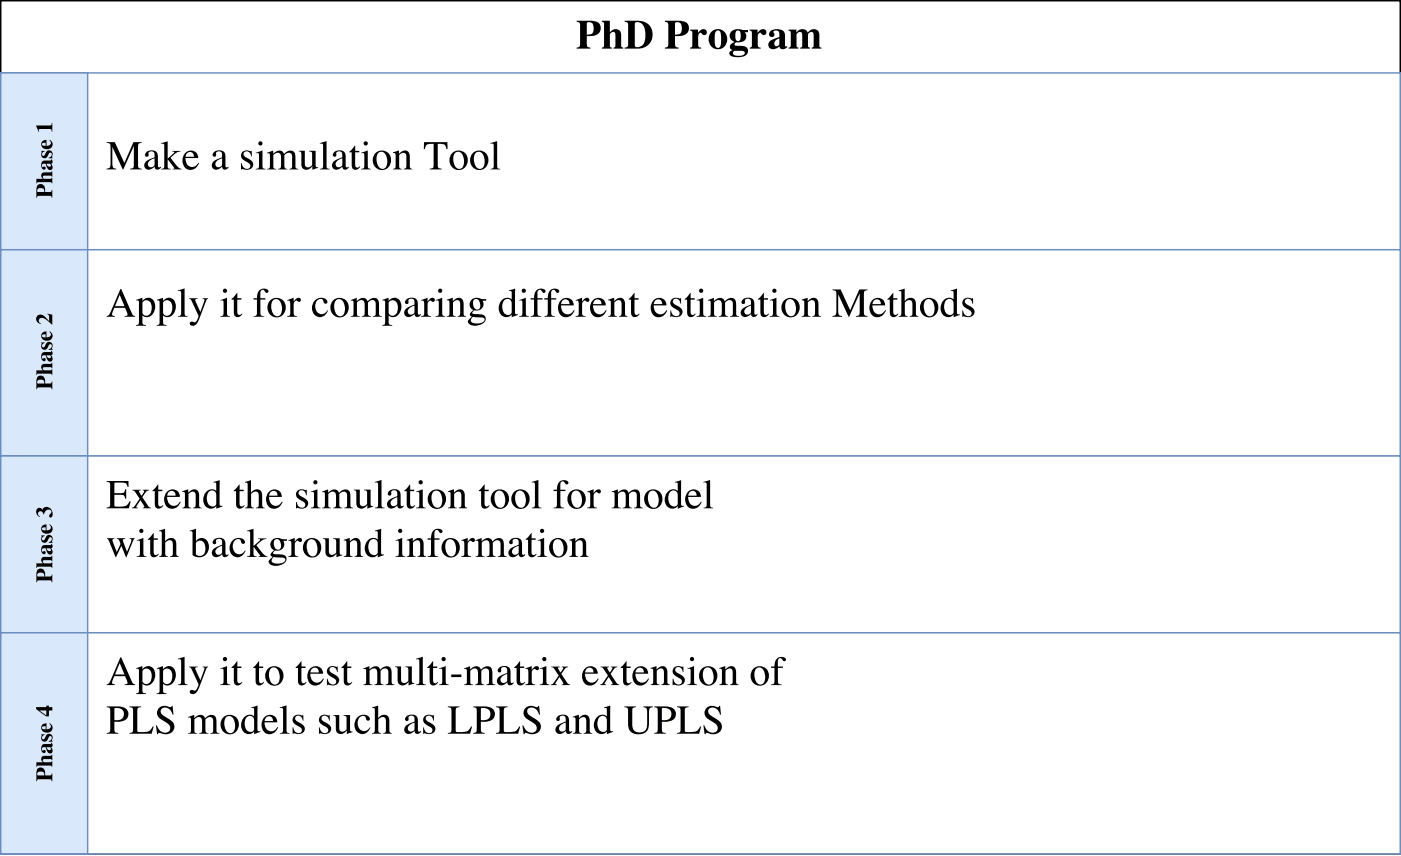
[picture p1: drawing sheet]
<svg xmlns="http://www.w3.org/2000/svg" width="335mm" height="205mm" viewBox="0 0 335 205" stroke-linecap="round" stroke-linejoin="round" font-family="sans-serif">
<path d="M.2 .2h335.1v204.2h-335.1z" fill="none" stroke="#000" stroke-width=".35"/>
<path d="M140.6 5.4l-.1 2.9a1.35 1.35 0 0 0 1.4-.4 1.35 1.35 0 0 0 .2-1.4 1.06 1.06 0 0 0-1.5-1.1zM138.1 5h3.2a2.07 2.07 0 0 1 2.6 1.8 2.14 2.14 0 0 1-2.6 1.8h-.8v1.9l.2 .7 .7 .2v.2h-3.3v-.2l.6-.2 .2-.7v-4.7l-.2-.4-.6-.2zM144.1 5h1.9v2.7a1.43 1.43 0 0 1 1.7-.7 1.43 1.43 0 0 1 1 1.4l.1 2.6 .4 .4v.2h-2.3v-.2l.5-.4v-2.5a.68 .68 0 0 0-.6-.9 .68 .68 0 0 0-.8 .6l.1 2.8 .4 .4v.2h-2.4v-.2l.5-.2 .1-.4v-5l-.2-.4-.4-.2zM149.6 5h3a3.3 3.3 0 0 1 3.7 3.2 3.3 3.3 0 0 1-3.6 3.4h-3.1v-.2l.7-.2 .1-.5v-5.1l-.3-.3-.5-.1zM152.1 5.5v5.6a1.61 1.61 0 0 0 2.4-1.6 4 4 0 0 0-1.1-4l-.8-.2zM161.8 5.4l-.2 2.9a1.35 1.35 0 0 0 1.4-.4 1.35 1.35 0 0 0 .3-1.4 1.06 1.06 0 0 0-1.5-1.1zM159.2 5h3.2a2.07 2.07 0 0 1 2.6 1.8 2.14 2.14 0 0 1-2.6 1.8h-.8v1.9l.2 .7 .7 .2v.2h-3.3v-.2l.7-.2 .1-.7v-4.7l-.1-.4-.7-.2zM165.3 7.1h1.8v.8a1.17 1.17 0 0 1 1-.9 1.17 1.17 0 0 1 1.1 .5 .71 .71 0 0 1-.5 .9 .71 .71 0 0 1-.8-.5h-.4l-.3 .6v2.1l.1 .6 .6 .2v.2h-2.6v-.2a.56 .56 0 0 0 .5-.8v-2.9l-.1-.2-.4-.2zM170.3 7.7a2.37 2.37 0 0 1 3.6 .5 2.37 2.37 0 0 1-1.2 3.5 2.4 2.4 0 0 1-2.8-1.1 2.4 2.4 0 0 1 .4-2.9zM171.5 7.4a5.4 5.4 0 0 0 0 3.9 .68 .68 0 0 0 .8 .1 .68 .68 0 0 0 .3-.7 6.5 6.5 0 0 0-.2-3.2 .63 .63 0 0 0-.9-.1zM176.3 7.4a2.32 2.32 0 0 0 .2 2.4h.5a1.99 1.99 0 0 0-.1-2.5zM175.7 12.3a.65 .65 0 0 0-.1 .8 .65 .65 0 0 0 .8 .2 1.64 1.64 0 0 0 2-.6l-.2-.4-.4-.1zM175 7.7a2.63 2.63 0 0 1 2.8-.5h1.3v.5h-.8a1.45 1.45 0 0 1 .2 1.7 1.45 1.45 0 0 1-1.5 .7h-.3a.5 .5 0 0 0-.8 .5 .5 .5 0 0 0 .8 .4 2.13 2.13 0 0 1 2.4 .8 1.64 1.64 0 0 1-2 1.9 2.78 2.78 0 0 1-2.4-.7 .84 .84 0 0 1 .7-1 .86 .86 0 0 1-.6-.8 .86 .86 0 0 1 .6-.9l.4-.2a1.61 1.61 0 0 1-.8-2.4zM179.5 7.1h1.9v.8a1.17 1.17 0 0 1 .9-.9 1.17 1.17 0 0 1 1.2 .5 .71 .71 0 0 1-.5 .9 .71 .71 0 0 1-.9-.5h-.3l-.3 .6v2.1l.1 .6 .6 .2v.2h-2.7v-.2a.56 .56 0 0 0 .6-.8l-.1-2.9-.1-.2-.4-.2zM185.7 9.7a.69 .69 0 0 0-.3 1 .69 .69 0 0 0 .9 .2l.3-.2v-1.5zM184.5 7.5a2.54 2.54 0 0 1 3.3 .3l.2 3.1a.22 .22 0 0 0 .1 .3 .22 .22 0 0 0 .3-.2l.2 .2a1.05 1.05 0 0 1-1 .6 1.05 1.05 0 0 1-1-.7 1.58 1.58 0 0 1-2.6 0 1.69 1.69 0 0 1 1.7-1.9l.9-.3v-.7a.73 .73 0 0 0-.5-.9 .73 .73 0 0 0-.9 .5 .67 .67 0 0 1 .1 .9 .67 .67 0 0 1-.9 .1 .67 .67 0 0 1-.2-.9zM188.8 7.1h1.9v.7a1.58 1.58 0 0 1 2.8 0 1.43 1.43 0 0 1 1.6-.8 1.43 1.43 0 0 1 1.1 1.4v2.6l.1 .3 .4 .1v.2h-2.3v-.2l.3-.1 .1-.3v-2.5a.69 .69 0 0 0-.5-.9 .69 .69 0 0 0-.8 .6v2.8l.4 .4v.2h-2.3v-.2l.4-.1 .1-.3v-2.5a.7 .7 0 0 0-.5-.9 .7 .7 0 0 0-.9 .6l.1 2.9 .4 .3v.2h-2.4v-.2l.5-.2 .1-.4v-3.1l-.1-.2-.5-.2z" fill="#000"/>
<path d="M.2 17.5h335.1v42.3h-335.1z" fill="#fff"/>
<path d="M.2 17.5h335.1v42.3h-335.1z" fill="none" stroke="#6c8ebf" stroke-width=".35"/>
<path d="M.2 17.5h20.8v42.3h-20.8z" fill="#dae8fc"/>
<path d="M.2 17.5h20.8v42.3h-20.8z" fill="none" stroke="#6c8ebf" stroke-width=".35"/>
<g fill="#000">
<path d="M9 45.3v.7h1.6a.92 .92 0 0 0-.5-1 .92 .92 0 0 0-1.1 .3zM9.1 44.2a1.18 1.18 0 0 1 1.4 .2 1.18 1.18 0 0 1 .3 1.3v.3l1.3-.1 .4-.4v1.9l-.2-.4-.4-.1h-2.8l-.4 .5v-2.2zM8.7 42.8h1.6a.82 .82 0 0 1-.4-.9 .82 .82 0 0 1 .8-.6h1.5l.3-.3v1.3l-.3-.2h-1.5a.39 .39 0 0 0-.5 .3 .39 .39 0 0 0 .4 .4h1.6l.3-.2v1.3l-.5-.3h-2.8l-.5 .3zM11.1 39.2a.59 .59 0 0 0 .4 .6 .59 .59 0 0 0 .7-.2l-.2-.4zM10.2 38.6l2-.2v-.2a.52 .52 0 0 1 .4 .5 .52 .52 0 0 1-.4 .5 .75 .75 0 0 1 .4 1 .75 .75 0 0 1-1 .4l-.7-1.4h-.4a.43 .43 0 0 0-.5 .3 .43 .43 0 0 0 .3 .5 .4 .4 0 0 1 .6 0 .4 .4 0 0 1 0 .5 .4 .4 0 0 1-.5 .1 1.37 1.37 0 0 1-.2-2zM9.9 36.1h.8v.2a.53 .53 0 0 0-.6 .4 .53 .53 0 0 0 .4 .6l.2-.2a1.08 1.08 0 0 1 1.6-.9 1.29 1.29 0 0 1 .1 1.4l.2 .3h-.9v-.2a.64 .64 0 0 0 .7-.4 .64 .64 0 0 0-.3-.7l-.4 .1a1.23 1.23 0 0 1-1.2 1.2 1.23 1.23 0 0 1-.6-1.6zM10.1 33.9l1-.4v1.4a.75 .75 0 0 0 1-.3 .75 .75 0 0 0-.3-1l.1-.1a1.26 1.26 0 0 1 .5 1.7 1.26 1.26 0 0 1-1.7 .4 1.11 1.11 0 0 1-.6-1.7zM10.1 34.4v.3l.8 .2v-.7zM8.6 30h3.4h.3l.1-.6h.1v2.2h-.1l-.1-.6-.3-.1h-2.3a.38 .38 0 0 0-.4 .2 .38 .38 0 0 0 .1 .5h-.1z"/>
<path d="M25.5 34h2l2.3 5 2.2-5h1.9v.2l-.7 .2-.1 .7v4.7l.1 .4 .7 .2v.2h-2.7v-.2l.3-.1a.66 .66 0 0 0 .6-.9v-4.5l-2.6 5.7h-.1l-2.5-5.4 .1 4.6 .1 .4 .7 .2v.2h-2.3v-.2l.8-.3 .2-1v-4.3l-.2-.4-.8-.2zM35.8 38.5a.83 .83 0 0 0-.1 1.4 .83 .83 0 0 0 1.3-.5v-1.5zM35.1 36.4a1.55 1.55 0 0 1 1.8-.4 1.55 1.55 0 0 1 .9 1.6l.1 2.3 .2 .2 .4-.2a.76 .76 0 0 1-.7 .7 .76 .76 0 0 1-.8-.7 1.41 1.41 0 0 1-2.4 0 1.76 1.76 0 0 1 1.5-1.9l.9-.3v-.5a.77 .77 0 0 0-.7-1 .77 .77 0 0 0-.7 1.1 .49 .49 0 0 1-.8 .1 .49 .49 0 0 1 .1-.8zM38.6 34.3l1.5-.4v4.1l1.6-1.4v-.2l-.5-.1v-.2h2v.2a3.7 3.7 0 0 0-2.4 1.5l.9 1.1a4 4 0 0 0 1.8 1.7h-2.1l.3-.4-1.6-2.1 .1 2 .2 .3h.5v.2h-2.3v-.2l.6-.1 .1-.3v-5.1a.51 .51 0 0 0-.7-.5zM44.3 36.7a1.77 1.77 0 0 1 2-.6 1.77 1.77 0 0 1 1.2 1.7h-3.1a1.67 1.67 0 0 0 .6 1.8 1.67 1.67 0 0 0 1.8 .1l.7-.7h.2a2.03 2.03 0 0 1-2.5 1.6 2.03 2.03 0 0 1-1.5-2.6zM44.8 36.7l-.4 .8h2.1a.98 .98 0 0 0-.6-1 .98 .98 0 0 0-1.1 .2zM52 38.5a.83 .83 0 0 0-.1 1.4 .83 .83 0 0 0 1.3-.5v-1.5zM51.3 36.4a1.55 1.55 0 0 1 1.8-.4 1.55 1.55 0 0 1 .9 1.6v2.3l.3 .2 .4-.2a.76 .76 0 0 1-.7 .7 .76 .76 0 0 1-.8-.7 1.41 1.41 0 0 1-2.5 0 1.76 1.76 0 0 1 1.6-1.9l.9-.3v-.5a.77 .77 0 0 0-.7-1 .77 .77 0 0 0-.8 1.1 .49 .49 0 0 1-.7 .1 .49 .49 0 0 1 .1-.8zM58.1 36.4a2.92 2.92 0 0 1 2-.3h.2v1.3h-.1a.99 .99 0 0 0-.7-1.1 .99 .99 0 0 0-1.2 .5l.2 .6 1.1 .7a1.37 1.37 0 0 1 .9 1.8 1.37 1.37 0 0 1-1.8 .7 .53 .53 0 0 0-.9 0h-.1v-1.5h.2a1.19 1.19 0 0 0 .6 1.2 1.19 1.19 0 0 0 1.4-.2v-.6l-.3-.4a2.76 2.76 0 0 1-1.9-1.9zM61.9 34.3a.5 .5 0 0 1 1 0 .5 .5 0 0 1-1 0zM61.3 36.6l1.5-.6 .1 3.9 .1 .4 .6 .3h-2.4l.8-.5v-2.8a.48 .48 0 0 0-.1-.6 .48 .48 0 0 0-.6 0zM64 36.6l1.4-.5v.7a1.46 1.46 0 0 1 2.6 .1 1.46 1.46 0 0 1 1.8-.8 1.46 1.46 0 0 1 .9 1.7l.1 2.2 .6 .6h-2.1l.5-.3 .1-.3 .1-2.3a.97 .97 0 0 0-.8-1.1 .97 .97 0 0 0-1.1 .6v2.7l.1 .3 .6 .4h-2.2l.7-.5v-2a1.02 1.02 0 0 0-.1-1.1 1.02 1.02 0 0 0-1.1-.4l-.6 .6v2.8l.1 .3 .5 .3h-2.2l.5-.3 .2-.3v-2.7a.46 .46 0 0 0-.1-.5 .46 .46 0 0 0-.5-.1zM71.6 36.1h1.4v3.1a.91 .91 0 0 0 .7 .9 .91 .91 0 0 0 1-.6v-2.8l-.1-.3-.6-.1v-.2h1.6v3.6l.1 .2 .5 .2v.1l-1.4 .4v-.8a1.36 1.36 0 0 1-1.5 .9 1.36 1.36 0 0 1-1.1-1.3v-2.8zM76.6 34.3l1.6-.5v6.2l.1 .3 .6 .1v.2h-2.3v-.2l.6-.1 .2-.3v-5a.52 .52 0 0 0-.2-.6 .52 .52 0 0 0-.6 0zM80.8 38.5a.83 .83 0 0 0-.1 1.4 .83 .83 0 0 0 1.3-.5v-1.5zM80.1 36.4a1.55 1.55 0 0 1 1.8-.4 1.55 1.55 0 0 1 .9 1.6v2.3l.3 .2 .4-.2a.76 .76 0 0 1-.7 .7 .76 .76 0 0 1-.8-.7 1.41 1.41 0 0 1-2.5 0 1.76 1.76 0 0 1 1.6-1.9l.9-.3v-.5a.77 .77 0 0 0-.7-1 .77 .77 0 0 0-.8 1.1 .49 .49 0 0 1-.7 .1 .49 .49 0 0 1 .1-.8zM85 34.9l.1 1.2h.9v.4h-.9l-.1 2.7a.62 .62 0 0 0 .3 .9 .62 .62 0 0 0 .9-.3l.1 .1a1.06 1.06 0 0 1-1.3 .7 1.06 1.06 0 0 1-.8-1.2v-2.9l-.5-.1zM87.1 34.3a.5 .5 0 0 1 1 0 .5 .5 0 0 1-1 0zM86.5 36.6l1.6-.6v3.9l.1 .4 .6 .3h-2.3l.7-.5v-2.8a.48 .48 0 0 0-.1-.6 .48 .48 0 0 0-.6 0zM89.9 36.7a2.27 2.27 0 0 1 3 0 2.27 2.27 0 0 1 .3 3.1 2.27 2.27 0 0 1-3 .5 2.5 2.5 0 0 1-.3-3.6zM90.6 36.6a2.78 2.78 0 0 0 .7 3.8 1.2 1.2 0 0 0 1.4-1.4 2.6 2.6 0 0 0-1.1-2.6h-.5zM94.1 36.5l1.4-.5v.8a1.41 1.41 0 0 1 2.5-.1l.2 3.3 .1 .3 .4 .3h-2l.5-.4 .1-.3v-2.4a.89 .89 0 0 0-.7-.9 .89 .89 0 0 0-1 .5v2.9l.6 .6h-2.1l.5-.3 .1-.3v-2.8a.48 .48 0 0 0-.1-.5 .48 .48 0 0 0-.5-.1zM101.5 34h5.6l.1 1.7h-.3a1.23 1.23 0 0 0-1.5-1.3h-.6v5.4l.2 .4 .8 .2v.2h-2.9v-.2l.4-.1a.66 .66 0 0 0 .5-.9v-5h-.5a1.23 1.23 0 0 0-1.6 1.3h-.2zM108.2 36.7a2.27 2.27 0 0 1 3.1 0 2.27 2.27 0 0 1 .3 3.1 2.27 2.27 0 0 1-3.1 .5 2.5 2.5 0 0 1-.3-3.6zM109 36.6a2.78 2.78 0 0 0 .7 3.8 1.2 1.2 0 0 0 1.4-1.4 2.6 2.6 0 0 0-1.1-2.6h-.6zM113.2 36.7a2.27 2.27 0 0 1 3 0 2.27 2.27 0 0 1 .3 3.1 2.27 2.27 0 0 1-3 .5 2.5 2.5 0 0 1-.3-3.6zM114 36.6a2.78 2.78 0 0 0 .6 3.8 1.2 1.2 0 0 0 1.4-1.4 2.6 2.6 0 0 0-1.1-2.6h-.5zM117.4 34.3l1.6-.5 .1 6.2 .1 .3 .6 .1v.2h-2.3v-.2l.6-.1 .1-.3v-5a.52 .52 0 0 0-.2-.6 .52 .52 0 0 0-.6 0z"/>
</g>
<path d="M.2 59.8h335.1v49.4h-335.1z" fill="#fff"/>
<path d="M.2 59.8h335.1v49.4h-335.1z" fill="none" stroke="#6c8ebf" stroke-width=".35"/>
<path d="M.2 59.8h20.8v49.4h-20.8z" fill="#dae8fc"/>
<path d="M.2 59.8h20.8v49.4h-20.8z" fill="none" stroke="#6c8ebf" stroke-width=".35"/>
<g fill="#000">
<path d="M28.7 70.6l-1.2 2.7h2.3zM28.8 69.2h.2l2.6 5.9 .3 .4 .5 .2v.1h-2.5v-.1a.5 .5 0 0 0 .6-.2 .5 .5 0 0 0-.1-.6l-.5-1.2h-2.5a1.8 1.8 0 0 0-.4 1.9l.5 .1v.1h-2l.9-.9zM34.2 72.2l-.1 2.8a1.11 1.11 0 0 0 1.3 .6 1.11 1.11 0 0 0 .8-1.1 1.97 1.97 0 0 0-.9-2.6h-.5zM32.6 71.8l1.4-.5 .1 .7a1.71 1.71 0 0 1 2.1-.6 1.71 1.71 0 0 1 1 2 2.18 2.18 0 0 1-2.5 2.5l-.6-.4v1.9l.2 .3 .7 .1v.2h-2.4v-.2l.6-.2 .1-.3v-4.8a.46 .46 0 0 0-.2-.5 .46 .46 0 0 0-.5 0zM39.2 72.2l-.2 2.8a1.11 1.11 0 0 0 1.3 .6 1.11 1.11 0 0 0 .9-1.1 1.97 1.97 0 0 0-1-2.6h-.4zM37.6 71.8l1.4-.5v.7a1.71 1.71 0 0 1 2.1-.6 1.71 1.71 0 0 1 1 2 2.18 2.18 0 0 1-2.5 2.5l-.6-.4 .1 1.9 .1 .3 .7 .1v.2h-2.4v-.2l.6-.2 .1-.3v-4.8a.46 .46 0 0 0-.1-.5 .46 .46 0 0 0-.5 0zM42.6 69.5l1.6-.4v6.2l.1 .3 .6 .1v.1h-2.3v-.1l.6-.2 .2-.3v-4.9a.52 .52 0 0 0-.2-.6 .52 .52 0 0 0-.6 0zM45.3 71.4h2v.2a.4 .4 0 0 0-.5 .1 .4 .4 0 0 0 .1 .5l1.1 2.5 .9-2.5a.38 .38 0 0 0 0-.5 .38 .38 0 0 0-.4-.1v-.2h1.3l-.4 .6-1.6 4a2.06 2.06 0 0 1-1.8 2 .52 .52 0 0 1-.5-.7 .52 .52 0 0 1 .8-.2 .48 .48 0 0 0 .7-.2 1.28 1.28 0 0 0 .5-1.4l-1.7-3.5zM53.4 69.6a.5 .5 0 0 1 1 0 .5 .5 0 0 1-1 0zM52.8 71.8l1.6-.5v3.9l.1 .3 .6 .3h-2.3l.7-.4v-2.9a.48 .48 0 0 0-.1-.5 .48 .48 0 0 0-.6 0zM56.7 70.1l.1 1.3h1v.3h-1v2.8a.62 .62 0 0 0 .3 .9 .62 .62 0 0 0 .8-.3l.2 .1a1.06 1.06 0 0 1-1.3 .7 1.06 1.06 0 0 1-.8-1.2v-3l-.6-.1zM62.2 69.5a1.38 1.38 0 0 1 2.1 .2 .48 .48 0 0 1-.5 .4 .48 .48 0 0 1-.5-.5 .59 .59 0 0 0-.7-.1 .59 .59 0 0 0-.3 .8v1.1h1.3v.3h-1.2v3.7l.9 .4h-2.6v-.1l.7-.2 .1-.7v-3.1h-.8v-.3h.8l.2-1zM64.7 72a2.27 2.27 0 0 1 3 0 2.27 2.27 0 0 1 .3 3 2.27 2.27 0 0 1-3 .6 2.5 2.5 0 0 1-.3-3.6zM65.4 71.9a2.78 2.78 0 0 0 .7 3.8 1.2 1.2 0 0 0 1.4-1.4 2.6 2.6 0 0 0-1.1-2.6l-.6-.1zM68.8 71.8l1.5-.5v.9a1.18 1.18 0 0 1 1.6-.7 .5 .5 0 0 1-.1 .7 .5 .5 0 0 1-.7-.2l-.4 .1-.4 .5v2.4l.2 .5 .7 .2v.1h-2.4v-.1l.6-.2 .1-.2v-2.4a.57 .57 0 0 0 0-.7 .57 .57 0 0 0-.7-.2zM75.3 72a1.79 1.79 0 0 1 3.1 .3 .51 .51 0 0 1-.6 .4 .51 .51 0 0 1-.4-.7 1.02 1.02 0 0 0-1.1-.3 1.02 1.02 0 0 0-.7 .9 1.7 1.7 0 0 0 .3 2 1.7 1.7 0 0 0 2 .3l.5-.6 .2 .1a1.98 1.98 0 0 1-2.5 1.5 1.98 1.98 0 0 1-1.4-2.6zM79.7 72a2.27 2.27 0 0 1 3.1 0 2.27 2.27 0 0 1 .3 3 2.27 2.27 0 0 1-3.1 .6 2.5 2.5 0 0 1-.3-3.6zM80.5 71.9a2.78 2.78 0 0 0 .7 3.8 1.2 1.2 0 0 0 1.4-1.4 2.6 2.6 0 0 0-1.1-2.6l-.6-.1zM84 71.8l1.4-.5v.8a1.46 1.46 0 0 1 2.6 .1 1.46 1.46 0 0 1 1.8-.8 1.46 1.46 0 0 1 1 1.7v2.2l.7 .5h-2.2l.5-.3 .2-.3v-2.3a.97 .97 0 0 0-.7-1 .97 .97 0 0 0-1.2 .5v2.8l.2 .3 .5 .3h-2.2l.7-.5v-2a1.02 1.02 0 0 0-.1-1 1.02 1.02 0 0 0-1-.4l-.7 .5v2.9l.1 .3 .6 .2h-2.2l.5-.2 .1-.3 .1-2.8a.46 .46 0 0 0-.2-.5 .46 .46 0 0 0-.5 0zM93.2 72.2l-.1 2.8a1.11 1.11 0 0 0 1.2 .6 1.11 1.11 0 0 0 .9-1.1 1.97 1.97 0 0 0-.9-2.6h-.5zM91.6 71.8l1.4-.5v.7a1.71 1.71 0 0 1 2.2-.6 1.71 1.71 0 0 1 .9 2 2.18 2.18 0 0 1-2.5 2.5l-.5-.4v1.9l.1 .3 .7 .1v.2h-2.4v-.2l.6-.2 .1-.3v-4.8a.46 .46 0 0 0-.1-.5 .46 .46 0 0 0-.5 0zM98 73.8a.83 .83 0 0 0-.1 1.4 .83 .83 0 0 0 1.4-.5v-1.5zM97.4 71.6a1.55 1.55 0 0 1 1.8-.3 1.55 1.55 0 0 1 .9 1.6v2.3l.3 .2 .4-.2a.76 .76 0 0 1-.8 .7 .76 .76 0 0 1-.7-.7 1.41 1.41 0 0 1-2.5 0 1.76 1.76 0 0 1 1.5-1.9l1-.4v-.4a.77 .77 0 0 0-.8-1 .77 .77 0 0 0-.7 1 .49 .49 0 0 1-.8 .2 .49 .49 0 0 1 .2-.8zM100.9 71.8l1.5-.5v.9a1.18 1.18 0 0 1 1.6-.7 .5 .5 0 0 1-.1 .7 .5 .5 0 0 1-.7-.2l-.4 .1-.4 .5v2.4l.2 .5 .6 .2v.1h-2.4v-.1l.6-.2 .2-.2v-2.4a.57 .57 0 0 0 0-.7 .57 .57 0 0 0-.7-.2zM104.9 69.6a.5 .5 0 0 1 1 0 .5 .5 0 0 1-1 0zM104.3 71.8l1.6-.5v3.9l.1 .3 .6 .3h-2.3l.7-.4 .1-2.9a.48 .48 0 0 0-.2-.5 .48 .48 0 0 0-.6 0zM107 71.8l1.4-.5v.8a1.41 1.41 0 0 1 2.5-.1l.1 3.3 .2 .3 .4 .2h-2l.5-.3 .1-.3v-2.4a.89 .89 0 0 0-.7-.9 .89 .89 0 0 0-1 .5v2.9l.6 .5h-2.1l.5-.3 .1-.3v-2.7a.48 .48 0 0 0-.1-.5 .48 .48 0 0 0-.5-.1zM113.2 75.9a.79 .79 0 0 0-.4 1 .79 .79 0 0 0 .9 .5 2.05 2.05 0 0 0 2.3-.9 1.77 1.77 0 0 0-1.9-.5zM112.9 71.8a2.26 2.26 0 0 1 2.6-.2h.9v.4h-.8a1.64 1.64 0 0 1-.2 1.9 1.64 1.64 0 0 1-1.8 .4l-.5 .6a2.25 2.25 0 0 0 1.8 .4 1.18 1.18 0 0 1 1.4 .8 1.18 1.18 0 0 1-.8 1.4 2.68 2.68 0 0 1-3.4-.3 1.58 1.58 0 0 1 .9-1.4l-.3-.1a.72 .72 0 0 1 .3-1.2l.4-.3a1.46 1.46 0 0 1-.5-2.4zM113.5 71.8a1.51 1.51 0 0 0 .9 2.3 1.47 1.47 0 0 0-.4-2.5z"/>
<path d="M121.9 69.5l1.5-.4-.1 5.6a.5 .5 0 0 0 .7 .6v.1l-1.4 .5-.1-.6a1.79 1.79 0 0 1-2.1 .5 1.79 1.79 0 0 1-1-2 2.06 2.06 0 0 1 .8-2 2.06 2.06 0 0 1 2.2-.2l.1 .1v-1.5a.49 .49 0 0 0-.6-.5zM120.8 71.9a2.37 2.37 0 0 0 .6 3.5l.7-.1 .4-.4v-2.2a1.03 1.03 0 0 0-.5-1 1.03 1.03 0 0 0-1.2 .2zM124.9 69.6a.5 .5 0 0 1 1 0 .5 .5 0 0 1-1 0zM124.4 71.8l1.5-.5v3.9l.2 .3 .6 .3h-2.4l.7-.4 .1-2.9a.48 .48 0 0 0-.2-.5 .48 .48 0 0 0-.5 0zM128.5 69.5a1.38 1.38 0 0 1 2.1 .2 .48 .48 0 0 1-.5 .4 .48 .48 0 0 1-.4-.5 .59 .59 0 0 0-.8-.1 .59 .59 0 0 0-.2 .8v1.1h1.2v.3h-1.2l.1 3.7 .8 .4h-2.6v-.1l.7-.2 .2-.7v-3.1h-.8v-.3h.8l.1-1zM131.8 69.5a1.38 1.38 0 0 1 2.1 .2 .48 .48 0 0 1-.5 .4 .48 .48 0 0 1-.4-.5 .59 .59 0 0 0-.8-.1 .59 .59 0 0 0-.2 .8v1.1h1.2v.3h-1.2l.1 3.7 .8 .4h-2.6v-.1l.7-.2 .2-.7v-3.1h-.9v-.3h.9l.1-1zM134.2 72a1.77 1.77 0 0 1 2-.6 1.77 1.77 0 0 1 1.2 1.7h-3.1a1.67 1.67 0 0 0 .6 1.8 1.67 1.67 0 0 0 1.9 .1l.6-.7h.2a2.03 2.03 0 0 1-2.5 1.6 2.03 2.03 0 0 1-1.5-2.6zM134.7 71.9l-.4 .9h2.1a.98 .98 0 0 0-.5-1 .98 .98 0 0 0-1.2 .1zM137.9 71.8l1.5-.5v.9a1.18 1.18 0 0 1 1.6-.7 .5 .5 0 0 1-.1 .7 .5 .5 0 0 1-.7-.2l-.4 .1-.4 .5v2.4l.2 .5 .6 .2v.1h-2.3v-.1l.5-.2 .2-.2v-2.4a.57 .57 0 0 0 0-.7 .57 .57 0 0 0-.7-.2zM141.9 72a1.77 1.77 0 0 1 2-.6 1.77 1.77 0 0 1 1.2 1.7h-3.1a1.67 1.67 0 0 0 .6 1.8 1.67 1.67 0 0 0 1.8 .1l.7-.7h.2a2.03 2.03 0 0 1-2.5 1.6 2.03 2.03 0 0 1-1.5-2.6zM142.4 71.9l-.4 .9h2.1a.98 .98 0 0 0-.6-1 .98 .98 0 0 0-1.1 .1zM145.6 71.8l1.5-.5v.8a1.41 1.41 0 0 1 2.4-.1l.2 3.3 .1 .3 .5 .2h-2.1l.5-.3 .1-.3v-2.4a.89 .89 0 0 0-.6-.9 .89 .89 0 0 0-1.1 .5v2.9l.7 .5h-2.1l.4-.3 .2-.3v-2.7a.48 .48 0 0 0-.2-.5 .48 .48 0 0 0-.5-.1zM151.9 70.1l.1 1.3h.9v.3h-1v2.8a.62 .62 0 0 0 .3 .9 .62 .62 0 0 0 .8-.3l.2 .1a1.06 1.06 0 0 1-1.3 .7 1.06 1.06 0 0 1-.8-1.2v-3l-.6-.1zM156.4 72a1.77 1.77 0 0 1 2-.6 1.77 1.77 0 0 1 1.2 1.7h-3.1a1.67 1.67 0 0 0 .6 1.8 1.67 1.67 0 0 0 1.9 .1l.6-.7h.2a2.03 2.03 0 0 1-2.5 1.6 2.03 2.03 0 0 1-1.5-2.6zM156.9 71.9l-.4 .9h2.1a.98 .98 0 0 0-.5-1 .98 .98 0 0 0-1.2 .1zM160.9 71.6a2.92 2.92 0 0 1 2-.2h.2v1.3h-.1a.99 .99 0 0 0-.7-1.1 .99 .99 0 0 0-1.2 .4l.2 .6 1.1 .7a1.37 1.37 0 0 1 1 1.8 1.37 1.37 0 0 1-1.9 .8 .53 .53 0 0 0-.9 0h-.1v-1.6h.2a1.19 1.19 0 0 0 .6 1.2 1.19 1.19 0 0 0 1.4-.1v-.6l-.3-.4a2.76 2.76 0 0 1-1.9-1.9zM165.3 70.1l.1 1.3h1v.3h-1v2.8a.62 .62 0 0 0 .2 .9 .62 .62 0 0 0 .9-.3l.1 .1a1.06 1.06 0 0 1-1.3 .7 1.06 1.06 0 0 1-.8-1.2v-3l-.5-.1zM167.4 69.6a.5 .5 0 0 1 1 0 .5 .5 0 0 1-1 0zM166.8 71.8l1.6-.5v3.9l.1 .3 .6 .3h-2.3l.7-.4 .1-2.9a.48 .48 0 0 0-.2-.5 .48 .48 0 0 0-.6 0zM169.5 71.8l1.4-.5 .1 .8a1.46 1.46 0 0 1 2.5 .1 1.46 1.46 0 0 1 1.8-.8 1.46 1.46 0 0 1 1 1.7v2.2l.7 .5h-2.2l.6-.3 .1-.3v-2.3a.97 .97 0 0 0-.7-1 .97 .97 0 0 0-1.2 .5l.1 2.8 .1 .3 .6 .3h-2.3l.7-.5v-2a1.02 1.02 0 0 0-.1-1 1.02 1.02 0 0 0-1-.4l-.7 .5v2.9l.1 .3 .6 .2h-2.2l.5-.2 .2-.3v-2.8a.46 .46 0 0 0-.2-.5 .46 .46 0 0 0-.5 0zM178.6 73.8a.83 .83 0 0 0-.1 1.4 .83 .83 0 0 0 1.3-.5v-1.5zM178 71.6a1.55 1.55 0 0 1 1.7-.3 1.55 1.55 0 0 1 .9 1.6l.1 2.3 .2 .2 .5-.2a.76 .76 0 0 1-.8 .7 .76 .76 0 0 1-.7-.7 1.41 1.41 0 0 1-2.5 0 1.76 1.76 0 0 1 1.5-1.9l.9-.4v-.4a.77 .77 0 0 0-.7-1 .77 .77 0 0 0-.7 1 .49 .49 0 0 1-.8 .2 .49 .49 0 0 1 .1-.8zM182.8 70.1l.1 1.3h1v.3h-1v2.8a.62 .62 0 0 0 .3 .9 .62 .62 0 0 0 .8-.3l.1 .1a1.06 1.06 0 0 1-1.2 .7 1.06 1.06 0 0 1-.8-1.2v-3l-.6-.1zM184.9 69.6a.5 .5 0 0 1 1 0 .5 .5 0 0 1-1 0zM184.4 71.8l1.5-.5v3.9l.2 .3 .6 .3h-2.4l.7-.4 .1-2.9a.48 .48 0 0 0-.2-.5 .48 .48 0 0 0-.5 0zM187.7 72a2.27 2.27 0 0 1 3.1 0 2.27 2.27 0 0 1 .3 3 2.27 2.27 0 0 1-3.1 .6 2.5 2.5 0 0 1-.3-3.6zM188.5 71.9a2.78 2.78 0 0 0 .7 3.8 1.2 1.2 0 0 0 1.4-1.4 2.6 2.6 0 0 0-1.1-2.6l-.6-.1zM192 71.8l1.4-.5v.8a1.41 1.41 0 0 1 2.5-.1l.1 3.3 .1 .3 .5 .2h-2.1l.5-.3 .2-.3v-2.4a.89 .89 0 0 0-.7-.9 .89 .89 0 0 0-1 .5v2.9l.6 .5h-2.1l.5-.3 .1-.3v-2.7a.48 .48 0 0 0-.1-.5 .48 .48 0 0 0-.5-.1z"/>
<path d="M199.3 69.3h2l2.3 5 2.2-5h1.9v.2l-.7 .2-.1 .7v4.7l.1 .4 .7 .2v.1h-2.7v-.1l.3-.1a.66 .66 0 0 0 .6-.9v-4.5l-2.6 5.6h-.1l-2.5-5.3 .1 4.6 .2 .4 .6 .2v.1h-2.3v-.1l.8-.3 .2-1v-4.3l-.2-.4-.8-.2zM208.8 72a1.77 1.77 0 0 1 2-.6 1.77 1.77 0 0 1 1.2 1.7h-3.1a1.67 1.67 0 0 0 .6 1.8 1.67 1.67 0 0 0 1.8 .1l.7-.7h.2a2.03 2.03 0 0 1-2.5 1.6 2.03 2.03 0 0 1-1.5-2.6zM209.3 71.9l-.4 .9h2.1a.98 .98 0 0 0-.6-1 .98 .98 0 0 0-1.1 .1zM213.8 70.1l.1 1.3h1v.3h-1v2.8a.62 .62 0 0 0 .3 .9 .62 .62 0 0 0 .8-.3l.1 .1a1.06 1.06 0 0 1-1.2 .7 1.06 1.06 0 0 1-.8-1.2v-3l-.6-.1zM215.2 69.5l1.4-.4v3a1.41 1.41 0 0 1 1.7-.7 1.41 1.41 0 0 1 1 1.5l.1 2.5 .5 .4h-2.1l.6-.4 .1-2.5a.94 .94 0 0 0-.7-1.1 .94 .94 0 0 0-1.1 .7v2.9l.6 .4h-2.1l.5-.3 .1-.3v-5a.47 .47 0 0 0-.6-.5zM220.9 72a2.27 2.27 0 0 1 3.1 0 2.27 2.27 0 0 1 .2 3 2.27 2.27 0 0 1-3 .6 2.5 2.5 0 0 1-.3-3.6zM221.7 71.9a2.78 2.78 0 0 0 .6 3.8 1.2 1.2 0 0 0 1.5-1.4 2.6 2.6 0 0 0-1.1-2.6l-.6-.1zM227.7 69.5l1.5-.4-.1 5.6a.5 .5 0 0 0 .7 .6v.1l-1.4 .5v-.6a1.79 1.79 0 0 1-2.2 .5 1.79 1.79 0 0 1-1-2 2.06 2.06 0 0 1 .8-2 2.06 2.06 0 0 1 2.2-.2l.2 .1v-1.5a.49 .49 0 0 0-.7-.5zM226.6 71.9a2.37 2.37 0 0 0 .6 3.5l.8-.1 .3-.4 .1-2.2a1.03 1.03 0 0 0-.6-1 1.03 1.03 0 0 0-1.2 .2zM230.8 71.6a2.92 2.92 0 0 1 2.1-.2h.1v1.3h-.1a.99 .99 0 0 0-.6-1.1 .99 .99 0 0 0-1.2 .4l.1 .6 1.1 .7a1.37 1.37 0 0 1 1 1.8 1.37 1.37 0 0 1-1.9 .8 .53 .53 0 0 0-.8 0h-.2v-1.6h.2a1.19 1.19 0 0 0 .6 1.2 1.19 1.19 0 0 0 1.4-.1v-.6l-.3-.4a2.76 2.76 0 0 1-1.9-1.9z"/>
<path d="M9 91.1v.7h1.6a.92 .92 0 0 0-.5-.9 .92 .92 0 0 0-1.1 .2zM9.1 90.1a1.18 1.18 0 0 1 1.4 .1 1.18 1.18 0 0 1 .3 1.3v.3h1.3l.4-.5v1.9l-.2-.4h-.4h-2.8l-.4 .4v-2.1zM8.7 88.7h1.6a.82 .82 0 0 1-.4-.9 .82 .82 0 0 1 .8-.7h1.5l.3-.2v1.3l-.3-.3h-1.5a.39 .39 0 0 0-.5 .3 .39 .39 0 0 0 .4 .5h1.6l.3-.3v1.4l-.5-.3h-2.8l-.5 .3zM11.1 85.1a.59 .59 0 0 0 .4 .6 .59 .59 0 0 0 .7-.2l-.2-.4zM10.2 84.4l2-.1v-.2a.52 .52 0 0 1 .4 .4 .52 .52 0 0 1-.4 .6 .75 .75 0 0 1 .4 1 .75 .75 0 0 1-1 .3l-.7-1.3h-.4a.43 .43 0 0 0-.5 .3 .43 .43 0 0 0 .3 .5 .4 .4 0 0 1 .6-.1 .4 .4 0 0 1 0 .6 .4 .4 0 0 1-.5 0 1.37 1.37 0 0 1-.2-2zM9.9 82h.8v.1a.53 .53 0 0 0-.6 .5 .53 .53 0 0 0 .4 .6l.2-.2a1.08 1.08 0 0 1 1.6-.9 1.29 1.29 0 0 1 .1 1.4l.2 .3h-.9v-.2a.64 .64 0 0 0 .7-.4 .64 .64 0 0 0-.3-.8l-.4 .2a1.23 1.23 0 0 1-1.2 1.1 1.23 1.23 0 0 1-.6-1.5zM10.1 79.7l1-.4v1.5a.75 .75 0 0 0 1-.4 .75 .75 0 0 0-.3-.9l.1-.2a1.26 1.26 0 0 1 .5 1.8 1.26 1.26 0 0 1-1.7 .4 1.11 1.11 0 0 1-.6-1.8zM10.1 80.2v.4l.8 .2v-.8zM8.9 75.6a1.33 1.33 0 0 1 2 .4l.9 .8-.1-1.2-.4-.5 1.2 .3v2.3l-.5-.3a2.37 2.37 0 0 0-2.5-1.1 .71 .71 0 0 0 .3 1.2v.1a1.24 1.24 0 0 1-.9-2z"/>
</g>
<path d="M.2 109.2h335.1v42.3h-335.1z" fill="#fff"/>
<path d="M.2 109.2h335.1v42.3h-335.1z" fill="none" stroke="#6c8ebf" stroke-width=".35"/>
<path d="M.2 109.2h20.8v42.3h-20.8z" fill="#dae8fc"/>
<path d="M.2 109.2h20.8v42.3h-20.8z" fill="none" stroke="#6c8ebf" stroke-width=".35"/>
<g fill="#000">
<path d="M116 116l.1 1.3h.9v.3h-1v2.8a.62 .62 0 0 0 .3 .8 .62 .62 0 0 0 .8-.3l.2 .1a1.06 1.06 0 0 1-1.3 .8 1.06 1.06 0 0 1-.8-1.3v-2.9l-.6-.1zM118.1 117.8a2.27 2.27 0 0 1 3.1 .1 2.27 2.27 0 0 1 .2 3 2.27 2.27 0 0 1-3 .5 2.5 2.5 0 0 1-.3-3.6zM118.9 117.7a2.78 2.78 0 0 0 .6 3.8 1.2 1.2 0 0 0 1.5-1.3 2.6 2.6 0 0 0-1.1-2.7h-.6zM123.1 117.8a2.27 2.27 0 0 1 3 .1 2.27 2.27 0 0 1 .3 3 2.27 2.27 0 0 1-3 .5 2.5 2.5 0 0 1-.3-3.6zM123.8 117.7a2.78 2.78 0 0 0 .7 3.8 1.2 1.2 0 0 0 1.4-1.3 2.6 2.6 0 0 0-1.1-2.7h-.6zM127.3 115.4l1.6-.4v6.1l.2 .3 .6 .2v.1h-2.4v-.1l.6-.2 .2-.3v-5a.52 .52 0 0 0-.2-.5 .52 .52 0 0 0-.6 0zM134 115.3a1.38 1.38 0 0 1 2.1 .3 .48 .48 0 0 1-.5 .4 .48 .48 0 0 1-.4-.5 .59 .59 0 0 0-.8-.1 .59 .59 0 0 0-.2 .7v1.2h1.2v.3h-1.2l.1 3.6 .8 .5h-2.6v-.1l.7-.2 .2-.7v-3.1h-.9v-.3h.9l.1-1zM136.5 117.8a2.27 2.27 0 0 1 3.1 .1 2.27 2.27 0 0 1 .2 3 2.27 2.27 0 0 1-3 .5 2.5 2.5 0 0 1-.3-3.6zM137.3 117.7a2.78 2.78 0 0 0 .6 3.8 1.2 1.2 0 0 0 1.5-1.3 2.6 2.6 0 0 0-1.1-2.7h-.6zM140.6 117.7l1.5-.5v.9a1.18 1.18 0 0 1 1.6-.8 .5 .5 0 0 1 0 .8 .5 .5 0 0 1-.8-.2h-.3l-.4 .6v2.3l.1 .6 .7 .1v.2h-2.4v-.2l.6-.1 .1-.3v-2.4a.57 .57 0 0 0 0-.7 .57 .57 0 0 0-.7-.1z"/>
<path d="M9 137.4v.6h1.6a.92 .92 0 0 0-.5-.9 .92 .92 0 0 0-1.1 .3zM9.1 136.3a1.18 1.18 0 0 1 1.4 .1 1.18 1.18 0 0 1 .3 1.3v.3h1.3l.4-.4v1.8l-.2-.3-.4-.1h-2.8l-.4 .4v-2.1zM8.7 134.9h1.6a.82 .82 0 0 1-.4-.9 .82 .82 0 0 1 .8-.7h1.5l.3-.2v1.3l-.3-.3h-1.5a.39 .39 0 0 0-.5 .3 .39 .39 0 0 0 .4 .5h1.6l.3-.3v1.4l-.5-.3h-2.8l-.5 .3zM11.1 131.3a.59 .59 0 0 0 .4 .6 .59 .59 0 0 0 .7-.2l-.2-.4zM10.2 130.7l2-.2v-.2a.52 .52 0 0 1 .4 .5 .52 .52 0 0 1-.4 .5 .75 .75 0 0 1 .4 1 .75 .75 0 0 1-1 .3l-.7-1.3h-.4a.43 .43 0 0 0-.5 .3 .43 .43 0 0 0 .3 .5 .4 .4 0 0 1 .6-.1 .4 .4 0 0 1 0 .6 .4 .4 0 0 1-.5 .1 1.37 1.37 0 0 1-.2-2zM9.9 128.2h.8v.1a.53 .53 0 0 0-.6 .5 .53 .53 0 0 0 .4 .6l.2-.2a1.08 1.08 0 0 1 1.6-.9 1.29 1.29 0 0 1 .1 1.4l.2 .3h-.9v-.2a.64 .64 0 0 0 .7-.4 .64 .64 0 0 0-.3-.8l-.4 .2a1.23 1.23 0 0 1-1.2 1.1 1.23 1.23 0 0 1-.6-1.5zM10.1 125.9l1-.3v1.4a.75 .75 0 0 0 1-.4 .75 .75 0 0 0-.3-.9l.1-.2a1.26 1.26 0 0 1 .5 1.8 1.26 1.26 0 0 1-1.7 .4 1.11 1.11 0 0 1-.6-1.8zM10.1 126.4v.4l.8 .2v-.7zM9 121.7a.8 .8 0 0 1 1.1 .3 1.36 1.36 0 0 1 1.7-.5 1.36 1.36 0 0 1 .8 1.6 .53 .53 0 0 1-.1 .7 .53 .53 0 0 1-.7-.1l.1-.5a.68 .68 0 0 0 .3-1 .68 .68 0 0 0-1.1 0l-.6 1a.78 .78 0 0 0-.5-.7 .78 .78 0 0 0-.8 .2l-.1 .5 .4 .6a1.29 1.29 0 0 1-.5-2.1z"/>
<path d="M25.5 115.2h5.3v1.4h-.3l-.2-.7-.3-.2-2.6-.1v2.5l2.1-.1 .5-.9h.2v2.3h-.2l-.5-.8-2.1-.1v2.6a3.5 3.5 0 0 0 3.2-.4l.4-.7h.3l-.4 1.7h-5.4v-.2l.7-.2 .2-.7v-4.7l-.2-.3-.7-.2zM31.7 117.3h2l-.3 .2a1.22 1.22 0 0 0 .5 1.2 1.23 1.23 0 0 0 .5-1.2l-.2-.2h1.5l-.7 .4-.9 1.3 1.4 2.2 .7 .5h-2l.2-.2a.92 .92 0 0 0-.4-1.1l-.4-.6-1 1.5 .4 .4h-1.4l.6-.5 1.2-1.8-1.2-1.8zM37.8 116l.1 1.3h1v.3h-1v2.8a.62 .62 0 0 0 .3 .8 .62 .62 0 0 0 .8-.3l.1 .1a1.06 1.06 0 0 1-1.3 .8 1.06 1.06 0 0 1-.7-1.3v-2.9l-.6-.1zM39.9 117.9a1.77 1.77 0 0 1 2-.6 1.77 1.77 0 0 1 1.2 1.7h-3.1a1.67 1.67 0 0 0 .6 1.7 1.67 1.67 0 0 0 1.9 .2l.6-.8 .2 .1a2.03 2.03 0 0 1-2.5 1.6 2.03 2.03 0 0 1-1.5-2.6zM40.4 117.8l-.4 .9h2.1a.98 .98 0 0 0-.5-1.1 .98 .98 0 0 0-1.2 .2zM43.7 117.6l1.4-.4v.8a1.41 1.41 0 0 1 2.5-.1l.1 3.2 .1 .3 .5 .3h-2.1l.5-.3 .1-.4 .1-2.3a.89 .89 0 0 0-.7-1 .89 .89 0 0 0-1.1 .6l.1 2.9 .6 .5h-2.1l.4-.3 .2-.3v-2.7a.48 .48 0 0 0-.1-.5 .48 .48 0 0 0-.5-.1zM51.1 115.4l1.5-.4v5.6a.5 .5 0 0 0 .7 .5v.2l-1.5 .5v-.6a1.79 1.79 0 0 1-2.1 .4 1.79 1.79 0 0 1-1-1.9 2.06 2.06 0 0 1 .8-2.1 2.06 2.06 0 0 1 2.2-.1l.1 .1v-1.5a.49 .49 0 0 0-.7-.5zM50 117.7a2.37 2.37 0 0 0 .6 3.5h.8l.4-.4v-2.2a1.03 1.03 0 0 0-.6-1.1 1.03 1.03 0 0 0-1.2 .2zM57.3 116l.1 1.3h1v.3h-1v2.8a.62 .62 0 0 0 .2 .8 .62 .62 0 0 0 .9-.3l.1 .1a1.06 1.06 0 0 1-1.3 .8 1.06 1.06 0 0 1-.8-1.3v-2.9l-.5-.1zM58.7 115.4l1.4-.4v3a1.41 1.41 0 0 1 1.7-.8 1.41 1.41 0 0 1 1 1.5v2.5l.6 .5h-2.1l.6-.5 .1-2.4a.94 .94 0 0 0-.8-1.1 .94 .94 0 0 0-1.1 .6l.1 2.9 .6 .5h-2.1l.5-.3 .1-.4v-4.9a.47 .47 0 0 0-.6-.5zM64.3 117.9a1.77 1.77 0 0 1 2-.6 1.77 1.77 0 0 1 1.2 1.7h-3.1a1.67 1.67 0 0 0 .6 1.7 1.67 1.67 0 0 0 1.9 .2l.6-.8 .2 .1a2.03 2.03 0 0 1-2.5 1.6 2.03 2.03 0 0 1-1.5-2.6zM64.8 117.8l-.4 .9h2.1a.98 .98 0 0 0-.5-1.1 .98 .98 0 0 0-1.2 .2zM71.3 117.5a2.92 2.92 0 0 1 2-.2l.1-.1 .1 1.4h-.2a.99 .99 0 0 0-.6-1.1 .99 .99 0 0 0-1.2 .4l.1 .6 1.2 .7a1.37 1.37 0 0 1 .9 1.8 1.37 1.37 0 0 1-1.9 .8 .53 .53 0 0 0-.8-.1h-.1v-1.5h.1a1.19 1.19 0 0 0 .7 1.2 1.19 1.19 0 0 0 1.3-.2l.1-.5-.4-.5a2.76 2.76 0 0 1-1.8-1.8zM75 115.5a.5 .5 0 0 1 1 0 .5 .5 0 0 1-1 0zM74.4 117.7l1.6-.5v3.8l.1 .4 .6 .3h-2.3l.7-.4 .1-2.9a.48 .48 0 0 0-.2-.5 .48 .48 0 0 0-.6 0zM77.1 117.7l1.4-.5 .1 .8a1.46 1.46 0 0 1 2.6 0 1.46 1.46 0 0 1 1.8-.7 1.46 1.46 0 0 1 .9 1.7v2.2l.7 .5h-2.2l.6-.3 .1-.3v-2.3a.97 .97 0 0 0-.7-1.1 .97 .97 0 0 0-1.1 .6v2.7l.1 .4 .6 .3h-2.2l.6-.5 .1-2a1.02 1.02 0 0 0-.2-1.1 1.02 1.02 0 0 0-1-.3l-.7 .5v2.9l.1 .2 .6 .3h-2.2l.5-.2 .2-.4v-2.7a.46 .46 0 0 0-.1-.5 .46 .46 0 0 0-.6 0zM84.7 117.2h1.5v3.1a.91 .91 0 0 0 .7 .9 .91 .91 0 0 0 1-.5v-2.9l-.1-.3-.6-.1v-.2h1.5l.1 3.6 .1 .3 .5 .1v.1l-1.4 .5v-.9a1.36 1.36 0 0 1-1.5 .9 1.36 1.36 0 0 1-1.2-1.3v-2.7zM89.7 115.4l1.7-.4v6.1l.1 .3 .6 .2v.1h-2.3v-.1l.6-.2 .1-.3v-5a.52 .52 0 0 0-.2-.5 .52 .52 0 0 0-.6 0zM93.9 119.7a.83 .83 0 0 0-.1 1.4 .83 .83 0 0 0 1.3-.5v-1.6zM93.3 117.5a1.55 1.55 0 0 1 1.7-.3 1.55 1.55 0 0 1 .9 1.5l.1 2.3 .2 .2 .5-.2a.76 .76 0 0 1-.8 .7 .76 .76 0 0 1-.7-.7 1.41 1.41 0 0 1-2.5 0 1.76 1.76 0 0 1 1.5-1.8l.9-.4v-.4a.77 .77 0 0 0-.7-1.1 .77 .77 0 0 0-.7 1.1 .49 .49 0 0 1-.8 .1 .49 .49 0 0 1 .1-.8zM98.1 116l.1 1.3h1v.3h-1v2.8a.62 .62 0 0 0 .3 .8 .62 .62 0 0 0 .8-.3l.1 .1a1.06 1.06 0 0 1-1.2 .8 1.06 1.06 0 0 1-.8-1.3v-2.9l-.6-.1zM100.2 115.5a.5 .5 0 0 1 1 0 .5 .5 0 0 1-1 0zM99.7 117.7l1.5-.5v3.8l.2 .4 .6 .3h-2.4l.7-.4 .1-2.9a.48 .48 0 0 0-.2-.5 .48 .48 0 0 0-.5 0zM103 117.8a2.27 2.27 0 0 1 3.1 .1 2.27 2.27 0 0 1 .3 3 2.27 2.27 0 0 1-3.1 .5 2.5 2.5 0 0 1-.3-3.6zM103.8 117.7a2.78 2.78 0 0 0 .7 3.8 1.2 1.2 0 0 0 1.4-1.3 2.6 2.6 0 0 0-1.1-2.7h-.6zM107.3 117.6l1.4-.4v.8a1.41 1.41 0 0 1 2.5-.1l.1 3.2 .1 .3 .5 .3h-2.1l.5-.3 .2-.4v-2.3a.89 .89 0 0 0-.7-1 .89 .89 0 0 0-1 .6v2.9l.6 .5h-2.1l.5-.3 .1-.3v-2.7a.48 .48 0 0 0-.1-.5 .48 .48 0 0 0-.5-.1z"/>
<path d="M25.6 128.9h1.8v.1l-.4 .1a2.21 2.21 0 0 0 .4 1.7l.6 1.4 .8-2.1a1.29 1.29 0 0 0-.8-1.1v-.1h2v.1a.49 .49 0 0 0-.5 .3 .49 .49 0 0 0 0 .5l.9 2.3 .9-2.1a.56 .56 0 0 0 .2-.6 .56 .56 0 0 0-.5-.4v-.1h1.3l-2 4.5-1.2-2.7-1.4 2.7-1.7-4.1zM33.3 127.1a.5 .5 0 0 1 1 0 .5 .5 0 0 1-1 0zM32.8 129.4l1.5-.6 .1 3.9 .1 .3 .6 .3h-2.4l.8-.4v-2.9a.48 .48 0 0 0-.2-.5 .48 .48 0 0 0-.5 0zM36.7 127.6l.1 1.3h1v.4h-1v2.7a.62 .62 0 0 0 .3 .9 .62 .62 0 0 0 .8-.3l.1 .1a1.06 1.06 0 0 1-1.2 .7 1.06 1.06 0 0 1-.8-1.2v-2.9l-.6-.2zM38.1 127l1.4-.4v3a1.41 1.41 0 0 1 1.7-.7 1.41 1.41 0 0 1 1 1.5l.1 2.5 .5 .4h-2.1l.6-.4 .1-2.5a.94 .94 0 0 0-.7-1 .94 .94 0 0 0-1.1 .6v2.9l.6 .4h-2.1l.5-.3 .1-.3v-5a.47 .47 0 0 0-.6-.5z"/>
<path d="M45.5 127.1l1.4-.5v3a1.66 1.66 0 0 1 1.9-.7 1.66 1.66 0 0 1 1.2 1.6 2.36 2.36 0 0 1-1.1 2.6 2.36 2.36 0 0 1-2.8-.3v-5.3l-.2-.3h-.4zM47.1 129.8l-.2 .4v2.4a1.33 1.33 0 0 0 1.7 .3 1.33 1.33 0 0 0 .6-1.5 1.57 1.57 0 0 0-1.5-1.9zM52 131.3a.83 .83 0 0 0-.1 1.4 .83 .83 0 0 0 1.3-.5v-1.5zM51.3 129.1a1.55 1.55 0 0 1 1.8-.3 1.55 1.55 0 0 1 .9 1.6v2.3l.3 .2 .4-.2a.76 .76 0 0 1-.7 .7 .76 .76 0 0 1-.8-.7 1.41 1.41 0 0 1-2.4 0 1.76 1.76 0 0 1 1.5-1.9l.9-.4v-.4a.77 .77 0 0 0-.7-1 .77 .77 0 0 0-.7 1 .49 .49 0 0 1-.8 .2 .49 .49 0 0 1 .1-.8zM55.6 129.5a1.79 1.79 0 0 1 3.1 .3 .51 .51 0 0 1-.7 .4 .51 .51 0 0 1-.3-.7 1.02 1.02 0 0 0-1.2-.3 1.02 1.02 0 0 0-.7 .9 1.7 1.7 0 0 0 .3 2 1.7 1.7 0 0 0 2.1 .3l.5-.6 .1 .1a1.98 1.98 0 0 1-2.4 1.5 1.98 1.98 0 0 1-1.4-2.6zM59.1 127.1l1.6-.5v4.2l1.5-1.4 .1-.3h-.5v-.2h2v.2a3.7 3.7 0 0 0-2.4 1.5l.9 1.1a4 4 0 0 0 1.8 1.6h-2.2l.4-.3-1.6-2.1v2l.3 .2 .5 .1v.1h-2.4v-.1l.7-.1 .1-.3v-5.1a.51 .51 0 0 0-.8-.5zM65.4 133.4a.79 .79 0 0 0-.3 1 .79 .79 0 0 0 .9 .5 2.05 2.05 0 0 0 2.3-.9 1.77 1.77 0 0 0-1.9-.5zM65.2 129.3a2.26 2.26 0 0 1 2.6-.2h.9v.4h-.8a1.64 1.64 0 0 1-.2 1.9 1.64 1.64 0 0 1-1.8 .4l-.5 .6a2.25 2.25 0 0 0 1.8 .4 1.18 1.18 0 0 1 1.4 .8 1.18 1.18 0 0 1-.8 1.4 2.68 2.68 0 0 1-3.4-.3 1.58 1.58 0 0 1 .9-1.4l-.3-.1a.72 .72 0 0 1 .3-1.2l.4-.3a1.46 1.46 0 0 1-.5-2.4zM65.8 129.3a1.51 1.51 0 0 0 .9 2.3 1.47 1.47 0 0 0-.4-2.5zM69.1 129.4l1.5-.6v.9a1.18 1.18 0 0 1 1.6-.7 .5 .5 0 0 1-.1 .7 .5 .5 0 0 1-.7-.2l-.4 .1-.4 .5v2.4l.2 .5 .6 .2v.1h-2.4v-.1l.6-.2 .2-.2v-2.4a.57 .57 0 0 0-.1-.7 .57 .57 0 0 0-.6-.2zM73.1 129.5a2.27 2.27 0 0 1 3.1 0 2.27 2.27 0 0 1 .3 3 2.27 2.27 0 0 1-3.1 .6 2.5 2.5 0 0 1-.3-3.6zM73.9 129.4a2.78 2.78 0 0 0 .7 3.8 1.2 1.2 0 0 0 1.4-1.4 2.6 2.6 0 0 0-1.1-2.6l-.6-.1zM77.3 128.9h1.5v3.1a.91 .91 0 0 0 .7 .9 .91 .91 0 0 0 1-.6v-2.8l-.1-.3-.6-.2v-.1h1.5l.1 3.6 .1 .2 .5 .1v.2l-1.4 .4v-.8a1.36 1.36 0 0 1-1.5 .8 1.36 1.36 0 0 1-1.2-1.2v-2.8zM82.3 129.3l1.4-.5 .1 .8a1.41 1.41 0 0 1 2.4-.1l.2 3.3 .1 .3 .5 .2h-2.1l.5-.3 .1-.3v-2.4a.89 .89 0 0 0-.7-.9 .89 .89 0 0 0-1 .5v2.9l.7 .5h-2.2l.5-.3 .1-.3 .1-2.7a.48 .48 0 0 0-.2-.5 .48 .48 0 0 0-.5-.1zM89.8 127l1.5-.4v5.6a.5 .5 0 0 0 .7 .6v.1l-1.5 .5v-.6a1.79 1.79 0 0 1-2.2 .5 1.79 1.79 0 0 1-1-2 2.06 2.06 0 0 1 .8-2 2.06 2.06 0 0 1 2.2-.2l.2 .1v-1.5a.49 .49 0 0 0-.7-.5zM88.7 129.4a2.37 2.37 0 0 0 .6 3.5l.8-.1 .3-.4 .1-2.2a1.03 1.03 0 0 0-.6-1 1.03 1.03 0 0 0-1.2 .2zM95.3 127.1a.5 .5 0 0 1 1 0 .5 .5 0 0 1-1 0zM94.7 129.4l1.6-.6v3.9l.1 .3 .6 .3h-2.3l.7-.4 .1-2.9a.48 .48 0 0 0-.2-.5 .48 .48 0 0 0-.6 0zM97.4 129.3l1.4-.5v.8a1.41 1.41 0 0 1 2.5-.1l.2 3.3 .1 .3 .4 .2h-2l.5-.3 .1-.3v-2.4a.89 .89 0 0 0-.7-.9 .89 .89 0 0 0-1 .5v2.9l.6 .5h-2.1l.5-.3 .1-.3v-2.7a.48 .48 0 0 0-.1-.5 .48 .48 0 0 0-.5-.1zM103.8 127a1.38 1.38 0 0 1 2.2 .2 .48 .48 0 0 1-.6 .4 .48 .48 0 0 1-.4-.5 .59 .59 0 0 0-.8-.1 .59 .59 0 0 0-.2 .8v1.1h1.2v.3h-1.2l.1 3.7 .9 .4h-2.6v-.1l.7-.2 .1-.7v-3.1h-.8v-.3h.8l.1-1zM106.3 129.5a2.27 2.27 0 0 1 3.1 0 2.27 2.27 0 0 1 .3 3 2.27 2.27 0 0 1-3.1 .6 2.5 2.5 0 0 1-.3-3.6zM107.1 129.4a2.78 2.78 0 0 0 .7 3.8 1.2 1.2 0 0 0 1.4-1.4 2.6 2.6 0 0 0-1.1-2.6l-.6-.1zM110.5 129.4l1.5-.6v.9a1.18 1.18 0 0 1 1.6-.7 .5 .5 0 0 1-.1 .7 .5 .5 0 0 1-.7-.2l-.4 .1-.4 .5v2.4l.2 .5 .6 .2v.1h-2.3v-.1l.5-.2 .2-.2v-2.4a.57 .57 0 0 0 0-.7 .57 .57 0 0 0-.7-.2zM113.9 129.3l1.4-.5v.8a1.46 1.46 0 0 1 2.6 .1 1.46 1.46 0 0 1 1.8-.8 1.46 1.46 0 0 1 1 1.7v2.2l.7 .5h-2.2l.5-.3 .2-.2v-2.4a.97 .97 0 0 0-.7-1 .97 .97 0 0 0-1.2 .5v2.8l.1 .3 .6 .3h-2.2l.7-.5v-2a1.02 1.02 0 0 0-.1-1 1.02 1.02 0 0 0-1-.4l-.7 .5v2.9l.1 .3 .6 .2h-2.2l.5-.2 .1-.3 .1-2.8a.46 .46 0 0 0-.2-.5 .46 .46 0 0 0-.5 0zM123 131.3a.83 .83 0 0 0-.1 1.4 .83 .83 0 0 0 1.3-.5v-1.5zM122.3 129.1a1.55 1.55 0 0 1 1.8-.3 1.55 1.55 0 0 1 .9 1.6v2.3l.3 .2 .4-.2a.76 .76 0 0 1-.7 .7 .76 .76 0 0 1-.8-.7 1.41 1.41 0 0 1-2.4 0 1.76 1.76 0 0 1 1.5-1.9l.9-.4v-.4a.77 .77 0 0 0-.7-1 .77 .77 0 0 0-.7 1 .49 .49 0 0 1-.8 .2 .49 .49 0 0 1 .1-.8zM127.2 127.6l.1 1.3h1v.4h-1v2.7a.62 .62 0 0 0 .3 .9 .62 .62 0 0 0 .8-.3l.1 .1a1.06 1.06 0 0 1-1.3 .7 1.06 1.06 0 0 1-.7-1.2v-2.9l-.6-.2zM129.3 127.1a.5 .5 0 0 1 1 0 .5 .5 0 0 1-1 0zM128.7 129.4l1.6-.6v3.9l.1 .3 .6 .3h-2.3l.7-.4 .1-2.9a.48 .48 0 0 0-.2-.5 .48 .48 0 0 0-.6 0zM132.1 129.5a2.27 2.27 0 0 1 3.1 0 2.27 2.27 0 0 1 .2 3 2.27 2.27 0 0 1-3 .6 2.5 2.5 0 0 1-.3-3.6zM132.9 129.4a2.78 2.78 0 0 0 .6 3.8 1.2 1.2 0 0 0 1.5-1.4 2.6 2.6 0 0 0-1.1-2.6l-.6-.1zM136.3 129.3l1.5-.5v.8a1.41 1.41 0 0 1 2.4-.1l.2 3.3 .1 .3 .5 .2h-2.1l.5-.3 .1-.3v-2.4a.89 .89 0 0 0-.6-.9 .89 .89 0 0 0-1.1 .5v2.9l.7 .5h-2.1l.4-.3 .2-.3v-2.7a.48 .48 0 0 0-.2-.5 .48 .48 0 0 0-.5-.1z"/>
<path d="M146.5 117.7l1.4-.5 .1 .8a1.46 1.46 0 0 1 2.5 0 1.46 1.46 0 0 1 1.8-.7 1.46 1.46 0 0 1 1 1.7v2.2l.7 .5h-2.2l.6-.3 .1-.3v-2.3a.97 .97 0 0 0-.7-1.1 .97 .97 0 0 0-1.2 .6v2.7l.2 .4 .5 .3h-2.2l.7-.5v-2a1.02 1.02 0 0 0-.1-1.1 1.02 1.02 0 0 0-1-.3l-.7 .5v2.9l.1 .2 .6 .3h-2.2l.5-.2 .2-.4v-2.7a.46 .46 0 0 0-.2-.5 .46 .46 0 0 0-.5 0zM154.9 117.8a2.27 2.27 0 0 1 3 .1 2.27 2.27 0 0 1 .3 3 2.27 2.27 0 0 1-3 .5 2.5 2.5 0 0 1-.3-3.6zM155.6 117.7a2.78 2.78 0 0 0 .7 3.8 1.2 1.2 0 0 0 1.4-1.3 2.6 2.6 0 0 0-1.1-2.7h-.5zM161.6 115.4l1.5-.4v5.6a.5 .5 0 0 0 .7 .5v.2l-1.5 .5v-.6a1.79 1.79 0 0 1-2.1 .4 1.79 1.79 0 0 1-1-1.9 2.06 2.06 0 0 1 .8-2.1 2.06 2.06 0 0 1 2.2-.1l.1 .1v-1.5a.49 .49 0 0 0-.7-.5zM160.5 117.7a2.37 2.37 0 0 0 .6 3.5h.8l.4-.4v-2.2a1.03 1.03 0 0 0-.6-1.1 1.03 1.03 0 0 0-1.2 .2zM164.6 117.9a1.77 1.77 0 0 1 2-.6 1.77 1.77 0 0 1 1.2 1.7h-3a1.67 1.67 0 0 0 .6 1.7 1.67 1.67 0 0 0 1.8 .2l.7-.8 .1 .1a2.03 2.03 0 0 1-2.5 1.6 2.03 2.03 0 0 1-1.4-2.6zM165.2 117.8l-.4 .9h2a.98 .98 0 0 0-.5-1.1 .98 .98 0 0 0-1.1 .2zM168.4 115.4l1.6-.4 .1 6.1 .1 .3 .6 .2v.1h-2.3v-.1l.6-.2 .1-.3v-5a.52 .52 0 0 0-.2-.5 .52 .52 0 0 0-.6 0z"/>
</g>
<path d="M.2 151.5h335.1v52.9h-335.1z" fill="#fff"/>
<path d="M.2 151.5h335.1v52.9h-335.1z" fill="none" stroke="#6c8ebf" stroke-width=".35"/>
<path d="M.2 151.5h20.8v52.9h-20.8z" fill="#dae8fc"/>
<path d="M.2 151.5h20.8v52.9h-20.8z" fill="none" stroke="#6c8ebf" stroke-width=".35"/>
<g fill="#000">
<path d="M27.5 169.6l-.1 2.8a1.56 1.56 0 0 0 2-.6 1.56 1.56 0 0 0-.5-2.1zM25.6 169.1h2.6a2.01 2.01 0 0 1 2.4 2.5 3.2 3.2 0 0 1-3.2 1.2l.1 2.4 .2 .2 .6 .1v.2h-2.7v-.2l.7-.2 .1-.8v-4.6l-.2-.4-.6-.2zM31 169.1h2.8v.2l-.7 .2-.2 .4v5a.7 .7 0 0 0 1 .4 2.25 2.25 0 0 0 2.6-1.3h.3l-.5 1.7h-5.3v-.2l.7-.2 .2-.7v-4.7l-.2-.4-.7-.2zM38.1 169.5a2.83 2.83 0 0 1 2.8-.2l.2-.3h.2l.2 2.1h-.2a1.66 1.66 0 0 0-.9-1.5 1.66 1.66 0 0 0-1.8 .2 1.24 1.24 0 0 0 .8 1.7l.9 .6a1.9 1.9 0 0 1 1.4 1.5 1.9 1.9 0 0 1-.8 1.9 4.2 4.2 0 0 1-2.9 0l-.2 .3h-.2l-.3-2.1h.3a1.85 1.85 0 0 0 3 1.2 1.56 1.56 0 0 0-1.1-2.1l-.9-.5a1.7 1.7 0 0 1-.5-2.8z"/>
<path d="M28.7 158.8l-1.2 2.7h2.3zM28.8 157.4h.2l2.6 5.9 .3 .4 .5 .2v.1h-2.5v-.1a.5 .5 0 0 0 .6-.2 .5 .5 0 0 0-.1-.6l-.5-1.2h-2.5a1.8 1.8 0 0 0-.4 1.9l.5 .1v.1h-2l.9-.9zM34.2 160.4l-.1 2.8a1.11 1.11 0 0 0 1.3 .6 1.11 1.11 0 0 0 .8-1.1 1.97 1.97 0 0 0-.9-2.6h-.5zM32.6 160l1.4-.5 .1 .7a1.71 1.71 0 0 1 2.1-.6 1.71 1.71 0 0 1 1 2 2.18 2.18 0 0 1-2.5 2.5l-.6-.4v1.9l.2 .3 .7 .1v.2h-2.4v-.2l.6-.2 .1-.3v-4.8a.46 .46 0 0 0-.2-.5 .46 .46 0 0 0-.5-.1zM39.2 160.4l-.2 2.8a1.11 1.11 0 0 0 1.3 .6 1.11 1.11 0 0 0 .9-1.1 1.97 1.97 0 0 0-1-2.6h-.4zM37.6 160l1.4-.5v.7a1.71 1.71 0 0 1 2.1-.6 1.71 1.71 0 0 1 1 2 2.18 2.18 0 0 1-2.5 2.5l-.6-.4 .1 1.9 .1 .3 .7 .1v.2h-2.4v-.2l.6-.2 .1-.3v-4.8a.46 .46 0 0 0-.1-.5 .46 .46 0 0 0-.5-.1zM42.6 157.7l1.6-.4v6.2l.1 .2 .6 .2v.1h-2.3v-.1l.6-.2 .2-.3v-4.9a.52 .52 0 0 0-.2-.6 .52 .52 0 0 0-.6 0zM45.3 159.6h2v.2a.4 .4 0 0 0-.5 .1 .4 .4 0 0 0 .1 .5l1.1 2.5 .9-2.5a.38 .38 0 0 0 0-.5 .38 .38 0 0 0-.4-.1v-.2h1.3l-.4 .6-1.6 4a2.06 2.06 0 0 1-1.8 2 .52 .52 0 0 1-.5-.7 .52 .52 0 0 1 .8-.2 .48 .48 0 0 0 .7-.2 1.28 1.28 0 0 0 .5-1.4l-1.7-3.5zM53.4 157.8a.5 .5 0 0 1 1 0 .5 .5 0 0 1-1 0zM52.8 160l1.6-.5v3.9l.1 .3 .6 .3h-2.3l.7-.4v-2.9a.48 .48 0 0 0-.1-.5 .48 .48 0 0 0-.6 0zM56.7 158.3l.1 1.3h1v.3h-1v2.8a.62 .62 0 0 0 .3 .9 .62 .62 0 0 0 .8-.3l.2 .1a1.06 1.06 0 0 1-1.3 .7 1.06 1.06 0 0 1-.8-1.2v-3l-.6-.1zM62 158.3v1.3h1v.3h-1v2.8a.62 .62 0 0 0 .3 .9 .62 .62 0 0 0 .8-.3l.2 .1a1.06 1.06 0 0 1-1.3 .7 1.06 1.06 0 0 1-.8-1.2v-3l-.6-.1zM64.1 160.2a2.27 2.27 0 0 1 3.1 0 2.27 2.27 0 0 1 .2 3 2.27 2.27 0 0 1-3 .6 2.5 2.5 0 0 1-.3-3.6zM64.9 160.1a2.78 2.78 0 0 0 .6 3.8 1.2 1.2 0 0 0 1.5-1.4 2.6 2.6 0 0 0-1.1-2.6l-.6-.1zM72.1 158.3l.1 1.3h1v.3h-1v2.8a.62 .62 0 0 0 .3 .9 .62 .62 0 0 0 .8-.3l.1 .1a1.06 1.06 0 0 1-1.3 .7 1.06 1.06 0 0 1-.8-1.2v-3l-.5-.1zM74.2 160.2a1.77 1.77 0 0 1 2-.6 1.77 1.77 0 0 1 1.2 1.7h-3.1a1.67 1.67 0 0 0 .6 1.8 1.67 1.67 0 0 0 1.8 .1l.7-.8 .2 .1a2.03 2.03 0 0 1-2.5 1.6 2.03 2.03 0 0 1-1.5-2.6zM74.7 160.1l-.4 .9h2.1a.98 .98 0 0 0-.6-1 .98 .98 0 0 0-1.1 .1zM78.7 159.8a2.92 2.92 0 0 1 2-.2h.1l.1 1.3h-.2a.99 .99 0 0 0-.6-1.1 .99 .99 0 0 0-1.2 .4l.2 .6 1.1 .7a1.37 1.37 0 0 1 .9 1.8 1.37 1.37 0 0 1-1.8 .8 .53 .53 0 0 0-.9 0h-.1v-1.6h.1a1.19 1.19 0 0 0 .7 1.2 1.19 1.19 0 0 0 1.3-.1l.1-.6-.3-.4a2.76 2.76 0 0 1-1.9-1.9zM83.1 158.3l.1 1.3h.9v.3h-1v2.8a.62 .62 0 0 0 .3 .9 .62 .62 0 0 0 .8-.3l.2 .1a1.06 1.06 0 0 1-1.3 .7 1.06 1.06 0 0 1-.8-1.2v-3l-.6-.1zM87 160l1.4-.5 .1 .8a1.46 1.46 0 0 1 2.5 .1 1.46 1.46 0 0 1 1.8-.8 1.46 1.46 0 0 1 1 1.7v2.2l.7 .5h-2.2l.6-.3 .1-.3v-2.3a.97 .97 0 0 0-.7-1 .97 .97 0 0 0-1.2 .5v2.7l.2 .4 .6 .3h-2.3l.7-.5v-2a1.02 1.02 0 0 0-.1-1 1.02 1.02 0 0 0-1-.4l-.7 .5v2.9l.1 .3 .6 .2h-2.2l.5-.2 .2-.3v-2.8a.46 .46 0 0 0-.2-.5 .46 .46 0 0 0-.5 0zM94.6 159.6h1.4v3.1a.91 .91 0 0 0 .8 .9 .91 .91 0 0 0 1-.6v-2.9l-.2-.2-.5-.2v-.1h1.5v3.6l.1 .2 .5 .1v.2l-1.3 .4-.1-.8a1.36 1.36 0 0 1-1.4 .8 1.36 1.36 0 0 1-1.2-1.3v-2.7zM99.6 157.7l1.6-.4 .1 6.2 .1 .2 .6 .2v.1h-2.4v-.1l.7-.2 .1-.3v-4.9a.52 .52 0 0 0-.2-.6 .52 .52 0 0 0-.6 0zM103.6 158.3l.1 1.3h1v.3h-1v2.8a.62 .62 0 0 0 .3 .9 .62 .62 0 0 0 .8-.3l.1 .1a1.06 1.06 0 0 1-1.2 .7 1.06 1.06 0 0 1-.8-1.2v-3l-.6-.1zM105.7 157.8a.5 .5 0 0 1 1 0 .5 .5 0 0 1-1 0zM105.2 160l1.5-.5v3.9l.2 .3 .6 .3h-2.4l.7-.4 .1-2.9a.48 .48 0 0 0-.2-.5 .48 .48 0 0 0-.5 0zM108 161.5h2.5v.6h-2.5z"/>
<path d="M45.1 171.7l1.4-.5v.7a1.46 1.46 0 0 1 2.6 .1 1.46 1.46 0 0 1 1.8-.8 1.46 1.46 0 0 1 .9 1.7l.1 2.2 .6 .6h-2.1l.5-.3 .1-.3v-2.3a.97 .97 0 0 0-.7-1.1 .97 .97 0 0 0-1.1 .6v2.7l.1 .3 .6 .4h-2.2l.6-.5 .1-2a1.02 1.02 0 0 0-.1-1.1 1.02 1.02 0 0 0-1.1-.3l-.7 .5 .1 2.8 .1 .3 .5 .3h-2.2l.5-.3 .2-.3v-2.7a.46 .46 0 0 0-.1-.5 .46 .46 0 0 0-.5-.1zM53.4 171.8a2.27 2.27 0 0 1 3.1 0 2.27 2.27 0 0 1 .2 3.1 2.27 2.27 0 0 1-3 .5 2.5 2.5 0 0 1-.3-3.6zM54.2 171.7a2.78 2.78 0 0 0 .7 3.8 1.2 1.2 0 0 0 1.4-1.4 2.6 2.6 0 0 0-1.1-2.6h-.6zM60.2 169.4l1.5-.4-.1 5.5a.5 .5 0 0 0 .7 .6v.1l-1.4 .6v-.7a1.79 1.79 0 0 1-2.2 .5 1.79 1.79 0 0 1-1-1.9 2.06 2.06 0 0 1 .8-2.1 2.06 2.06 0 0 1 2.2-.2l.2 .2v-1.6a.49 .49 0 0 0-.7-.5zM59.1 171.7a2.37 2.37 0 0 0 .6 3.5h.8l.3-.5 .1-2.2a1.03 1.03 0 0 0-.6-1 1.03 1.03 0 0 0-1.2 .2zM63.2 171.9a1.77 1.77 0 0 1 2-.7 1.77 1.77 0 0 1 1.2 1.8h-3.1a1.67 1.67 0 0 0 .6 1.7 1.67 1.67 0 0 0 1.9 .1l.6-.7h.2a2.03 2.03 0 0 1-2.5 1.6 2.03 2.03 0 0 1-1.4-2.5zM63.7 171.8l-.3 .9h2a.98 .98 0 0 0-.5-1.1 .98 .98 0 0 0-1.2 .2zM67 169.4l1.6-.5v6.2l.2 .3 .6 .1v.2h-2.4v-.2l.6-.1 .2-.3v-5a.52 .52 0 0 0-.2-.6 .52 .52 0 0 0-.6 0zM70.4 171.5a2.92 2.92 0 0 1 2.1-.2l.1-.1 .1 1.4h-.2a.99 .99 0 0 0-.6-1.2 .99 .99 0 0 0-1.2 .5l.1 .6 1.2 .7a1.37 1.37 0 0 1 .9 1.8 1.37 1.37 0 0 1-1.9 .7 .53 .53 0 0 0-.8 0h-.1v-1.5h.1a1.19 1.19 0 0 0 .7 1.2 1.19 1.19 0 0 0 1.3-.2l.1-.6-.4-.4a2.76 2.76 0 0 1-1.8-1.8zM76.8 171.5a2.92 2.92 0 0 1 2-.2l.1-.1 .1 1.4h-.2a.99 .99 0 0 0-.6-1.2 .99 .99 0 0 0-1.2 .5l.1 .6 1.2 .7a1.37 1.37 0 0 1 .9 1.8 1.37 1.37 0 0 1-1.9 .7 .53 .53 0 0 0-.8 0h-.1v-1.5h.1a1.19 1.19 0 0 0 .7 1.2 1.19 1.19 0 0 0 1.3-.2l.1-.6-.4-.4a2.76 2.76 0 0 1-1.8-1.8zM79.8 171.2h1.4v3.1a.91 .91 0 0 0 .8 .9 .91 .91 0 0 0 1-.6v-2.8l-.2-.3-.5-.1v-.2h1.5v3.6l.1 .3 .5 .1v.1l-1.3 .5-.1-.9a1.36 1.36 0 0 1-1.4 .9 1.36 1.36 0 0 1-1.2-1.3v-2.7zM85.5 171.9a1.79 1.79 0 0 1 3.1 .2 .51 .51 0 0 1-.7 .5 .51 .51 0 0 1-.3-.7 1.02 1.02 0 0 0-1.1-.4 1.02 1.02 0 0 0-.8 1 1.7 1.7 0 0 0 .4 2 1.7 1.7 0 0 0 2 .2l.5-.6 .1 .1a1.98 1.98 0 0 1-2.4 1.5 1.98 1.98 0 0 1-1.4-2.5zM89.1 169.4l1.5-.4v2.9a1.41 1.41 0 0 1 1.6-.7 1.41 1.41 0 0 1 1 1.5l.1 2.5 .5 .5h-2l.6-.5v-2.5a.94 .94 0 0 0-.7-1 .94 .94 0 0 0-1.1 .6v2.9l.6 .5h-2.1l.5-.3 .1-.4 .1-5a.47 .47 0 0 0-.7-.5zM98.1 173.6a.83 .83 0 0 0-.1 1.4 .83 .83 0 0 0 1.3-.5v-1.5zM97.4 171.5a1.55 1.55 0 0 1 1.8-.4 1.55 1.55 0 0 1 .9 1.6v2.3l.3 .2 .4-.2a.76 .76 0 0 1-.7 .7 .76 .76 0 0 1-.8-.7 1.41 1.41 0 0 1-2.5 0 1.76 1.76 0 0 1 1.6-1.9l.9-.3v-.4a.77 .77 0 0 0-.8-1.1 .77 .77 0 0 0-.7 1.1 .49 .49 0 0 1-.7 .1 .49 .49 0 0 1 .1-.8zM101.7 171.5a2.92 2.92 0 0 1 2-.2l.2-.1v1.4h-.1a.99 .99 0 0 0-.6-1.2 .99 .99 0 0 0-1.2 .5l.1 .6 1.1 .7a1.37 1.37 0 0 1 1 1.8 1.37 1.37 0 0 1-1.9 .7 .53 .53 0 0 0-.8 0h-.2v-1.5h.2a1.19 1.19 0 0 0 .6 1.2 1.19 1.19 0 0 0 1.4-.2v-.6l-.3-.4a2.76 2.76 0 0 1-1.9-1.8zM107.2 169.1h2.8v.2l-.7 .2-.2 .4v5a.7 .7 0 0 0 1 .4 2.25 2.25 0 0 0 2.7-1.3h.2l-.4 1.7h-5.4v-.2l.8-.2 .1-.7v-4.7l-.1-.4-.8-.2zM115.2 169.6v2.8a1.56 1.56 0 0 0 2-.6 1.56 1.56 0 0 0-.5-2.1zM113.3 169.1h2.6a2.01 2.01 0 0 1 2.5 2.5 3.2 3.2 0 0 1-3.2 1.2v2.4l.3 .2 .6 .1v.2h-2.8v-.2l.7-.2 .2-.8v-4.6l-.2-.4-.7-.2zM118.8 169.1h2.8v.2l-.8 .2-.1 .4-.1 5a.7 .7 0 0 0 1 .4 2.25 2.25 0 0 0 2.7-1.3h.3l-.5 1.7h-5.3v-.2l.7-.2 .1-.7v-4.7l-.1-.4-.7-.2zM125.9 169.5a2.83 2.83 0 0 1 2.8-.2l.2-.3h.2l.2 2.1h-.2a1.66 1.66 0 0 0-1-1.5 1.66 1.66 0 0 0-1.7 .2 1.24 1.24 0 0 0 .8 1.7l.9 .6a1.9 1.9 0 0 1 1.4 1.5 1.9 1.9 0 0 1-.9 1.9 4.2 4.2 0 0 1-2.8 0l-.2 .3h-.2l-.3-2.1h.2a1.85 1.85 0 0 0 3.1 1.2 1.56 1.56 0 0 0-1.2-2.1l-.8-.5a1.7 1.7 0 0 1-.5-2.8zM134.3 173.6a.83 .83 0 0 0-.1 1.4 .83 .83 0 0 0 1.3-.5v-1.5zM133.6 171.5a1.55 1.55 0 0 1 1.8-.4 1.55 1.55 0 0 1 .9 1.6v2.3l.3 .2 .4-.2a.76 .76 0 0 1-.7 .7 .76 .76 0 0 1-.8-.7 1.41 1.41 0 0 1-2.5 0 1.76 1.76 0 0 1 1.6-1.9l.9-.3v-.4a.77 .77 0 0 0-.7-1.1 .77 .77 0 0 0-.8 1.1 .49 .49 0 0 1-.7 .1 .49 .49 0 0 1 .1-.8zM137.2 171.6l1.4-.4v.7a1.41 1.41 0 0 1 2.5-.1l.1 3.3 .2 .3 .4 .3h-2l.5-.3 .1-.4v-2.3a.89 .89 0 0 0-.7-1 .89 .89 0 0 0-1 .6v2.9l.6 .5h-2.1l.5-.3 .1-.3v-2.7a.48 .48 0 0 0-.1-.5 .48 .48 0 0 0-.5-.1zM144.7 169.4l1.4-.4v5.5a.5 .5 0 0 0 .7 .6v.1l-1.4 .6-.1-.7a1.79 1.79 0 0 1-2.1 .5 1.79 1.79 0 0 1-1-1.9 2.06 2.06 0 0 1 .8-2.1 2.06 2.06 0 0 1 2.2-.2l.1 .2v-1.6a.49 .49 0 0 0-.6-.5zM143.6 171.7a2.37 2.37 0 0 0 .5 3.5h.8l.4-.5v-2.2a1.03 1.03 0 0 0-.6-1 1.03 1.03 0 0 0-1.1 .2z"/>
<path d="M111.1 160l1.4-.5 .1 .8a1.46 1.46 0 0 1 2.6 .1 1.46 1.46 0 0 1 1.8-.8 1.46 1.46 0 0 1 .9 1.7v2.2l.7 .5h-2.2l.6-.3 .1-.3v-2.3a.97 .97 0 0 0-.7-1 .97 .97 0 0 0-1.1 .5v2.7l.1 .4 .6 .3h-2.2l.6-.5 .1-2a1.02 1.02 0 0 0-.2-1 1.02 1.02 0 0 0-1-.4l-.7 .5v2.9l.1 .3 .6 .2h-2.2l.5-.2 .2-.3v-2.8a.46 .46 0 0 0-.1-.5 .46 .46 0 0 0-.6 0zM120.2 162a.83 .83 0 0 0-.1 1.4 .83 .83 0 0 0 1.4-.5v-1.5zM119.6 159.8a1.55 1.55 0 0 1 1.8-.3 1.55 1.55 0 0 1 .9 1.5v2.4l.3 .2 .4-.2a.76 .76 0 0 1-.8 .7 .76 .76 0 0 1-.7-.7 1.41 1.41 0 0 1-2.5 0 1.76 1.76 0 0 1 1.5-1.9l1-.4v-.4a.77 .77 0 0 0-.8-1 .77 .77 0 0 0-.7 1 .49 .49 0 0 1-.8 .2 .49 .49 0 0 1 .2-.8zM124.5 158.3v1.3h1v.3h-1v2.8a.62 .62 0 0 0 .3 .9 .62 .62 0 0 0 .8-.3l.2 .1a1.06 1.06 0 0 1-1.3 .7 1.06 1.06 0 0 1-.8-1.2v-3l-.6-.1zM125.8 160l1.5-.5v.9a1.18 1.18 0 0 1 1.6-.8 .5 .5 0 0 1 0 .8 .5 .5 0 0 1-.8-.2l-.4 .1-.3 .5-.1 2.4 .2 .5 .7 .2v.1h-2.4v-.1l.6-.2 .1-.3v-2.4a.57 .57 0 0 0 0-.6 .57 .57 0 0 0-.7-.2zM129.8 157.8a.5 .5 0 0 1 1 0 .5 .5 0 0 1-1 0zM129.3 160l1.5-.5 .1 3.9 .1 .3 .6 .3h-2.4l.8-.4v-2.9a.48 .48 0 0 0-.2-.5 .48 .48 0 0 0-.5 0zM132 159.6h2.1l-.4 .2a1.22 1.22 0 0 0 .5 1.2 1.23 1.23 0 0 0 .6-1.2l-.3-.2h1.5l-.7 .5-.9 1.3 1.5 2.1 .6 .5h-2l.3-.1a.92 .92 0 0 0-.4-1.2l-.4-.6-1 1.6 .4 .3h-1.5l.6-.4 1.3-1.8-1.2-1.9zM139.9 160.2a1.77 1.77 0 0 1 2.1-.6 1.77 1.77 0 0 1 1.1 1.7h-3a1.67 1.67 0 0 0 .6 1.8 1.67 1.67 0 0 0 1.8 .1l.7-.8 .1 .1a2.03 2.03 0 0 1-2.5 1.6 2.03 2.03 0 0 1-1.4-2.6zM140.5 160.1l-.4 .9h2a.98 .98 0 0 0-.5-1 .98 .98 0 0 0-1.1 .1zM143.8 159.6h2.1l-.4 .2a1.22 1.22 0 0 0 .5 1.2 1.23 1.23 0 0 0 .6-1.2l-.3-.2h1.5l-.7 .5-.9 1.3 1.4 2.1 .7 .5h-2l.2-.1a.92 .92 0 0 0-.3-1.2l-.5-.6-.9 1.6 .4 .3h-1.5l.6-.4 1.3-1.8-1.2-1.9zM150 158.3v1.3h1v.3h-1v2.8a.62 .62 0 0 0 .3 .9 .62 .62 0 0 0 .8-.3l.2 .1a1.06 1.06 0 0 1-1.3 .7 1.06 1.06 0 0 1-.8-1.2v-3l-.6-.1zM152 160.2a1.77 1.77 0 0 1 2-.6 1.77 1.77 0 0 1 1.2 1.7h-3.1a1.67 1.67 0 0 0 .6 1.8 1.67 1.67 0 0 0 1.9 .1l.6-.8 .2 .1a2.03 2.03 0 0 1-2.5 1.6 2.03 2.03 0 0 1-1.4-2.6zM152.5 160.1l-.3 .9h2a.98 .98 0 0 0-.5-1 .98 .98 0 0 0-1.2 .1zM155.8 160l1.4-.5v.8a1.41 1.41 0 0 1 2.5-.1l.1 3.3 .2 .2 .4 .3h-2l.5-.3 .1-.3v-2.4a.89 .89 0 0 0-.7-.9 .89 .89 0 0 0-1 .5v2.9l.6 .5h-2.1l.5-.3 .1-.3v-2.7a.48 .48 0 0 0-.1-.5 .48 .48 0 0 0-.5-.1zM161.5 159.8a2.92 2.92 0 0 1 2-.2h.1l.1 1.3h-.2a.99 .99 0 0 0-.6-1.1 .99 .99 0 0 0-1.2 .4l.1 .6 1.2 .7a1.37 1.37 0 0 1 .9 1.8 1.37 1.37 0 0 1-1.9 .8 .53 .53 0 0 0-.8 0h-.1v-1.6h.1a1.19 1.19 0 0 0 .7 1.2 1.19 1.19 0 0 0 1.3-.1l.1-.6-.4-.4a2.76 2.76 0 0 1-1.8-1.9zM165.2 157.8a.5 .5 0 0 1 1 0 .5 .5 0 0 1-1 0zM164.6 160l1.6-.5v3.9l.1 .3 .6 .3h-2.3l.7-.4 .1-2.9a.48 .48 0 0 0-.2-.5 .48 .48 0 0 0-.6 0zM168 160.2a2.27 2.27 0 0 1 3.1 0 2.27 2.27 0 0 1 .2 3 2.27 2.27 0 0 1-3 .6 2.5 2.5 0 0 1-.3-3.6zM168.8 160.1a2.78 2.78 0 0 0 .6 3.8 1.2 1.2 0 0 0 1.5-1.4 2.6 2.6 0 0 0-1.1-2.6l-.6-.1zM172.2 160l1.5-.5v.8a1.41 1.41 0 0 1 2.4-.1l.2 3.3 .1 .2 .5 .3h-2.1l.5-.3 .1-.3 .1-2.4a.89 .89 0 0 0-.7-.9 .89 .89 0 0 0-1.1 .5v2.9l.7 .5h-2.1l.4-.3 .2-.3v-2.7a.48 .48 0 0 0-.1-.5 .48 .48 0 0 0-.6-.1zM180.4 160.2a2.27 2.27 0 0 1 3 0 2.27 2.27 0 0 1 .3 3 2.27 2.27 0 0 1-3 .6 2.5 2.5 0 0 1-.3-3.6zM181.1 160.1a2.78 2.78 0 0 0 .7 3.8 1.2 1.2 0 0 0 1.4-1.4 2.6 2.6 0 0 0-1.1-2.6l-.6-.1zM186.1 157.7a1.38 1.38 0 0 1 2.1 .2 .48 .48 0 0 1-.5 .4 .48 .48 0 0 1-.4-.5 .59 .59 0 0 0-.8-.1 .59 .59 0 0 0-.2 .8v1.1h1.2v.3h-1.2v3.7l.9 .4h-2.6v-.1l.7-.2 .2-.7v-3.1h-.9v-.3h.9l.1-1z"/>
<path d="M149.5 169.1h2.8v.2l-.7 .2-.2 .4v3.5a1.81 1.81 0 0 0 1.9 2 1.81 1.81 0 0 0 1.7-2.2l-.1-3.3-.1-.3-.8-.3v-.2h2.3v.2l-.7 .3-.1 .4-.1 3.2a2.54 2.54 0 0 1-1.9 2.6 2.54 2.54 0 0 1-2.9-1.3l-.2-1.2v-3.4l-.2-.4-.7-.2zM158.6 169.6l-.1 2.8a1.56 1.56 0 0 0 2-.6 1.56 1.56 0 0 0-.5-2.1zM156.7 169.1h2.6a2.01 2.01 0 0 1 2.4 2.5 3.2 3.2 0 0 1-3.2 1.2l.1 2.4 .2 .2 .6 .1v.2h-2.7v-.2l.7-.2 .1-.8v-4.6l-.1-.4-.7-.2zM162.1 169.1h2.8v.2l-.7 .2-.2 .4v5a.7 .7 0 0 0 1 .4 2.25 2.25 0 0 0 2.7-1.3h.2l-.5 1.7h-5.3v-.2l.7-.2 .2-.7v-4.7l-.2-.4-.7-.2zM169.2 169.5a2.83 2.83 0 0 1 2.8-.2l.2-.3h.2l.3 2.1h-.3a1.66 1.66 0 0 0-.9-1.5 1.66 1.66 0 0 0-1.8 .2 1.24 1.24 0 0 0 .8 1.7l.9 .6a1.9 1.9 0 0 1 1.4 1.5 1.9 1.9 0 0 1-.8 1.9 4.2 4.2 0 0 1-2.9 0l-.2 .3h-.2l-.3-2.1h.3a1.85 1.85 0 0 0 3 1.2 1.56 1.56 0 0 0-1.1-2.1l-.9-.5a1.7 1.7 0 0 1-.5-2.8z"/>
<path d="M9 185v.7h1.6a.92 .92 0 0 0-.5-1 .92 .92 0 0 0-1.1 .3zM9.1 183.9a1.18 1.18 0 0 1 1.4 .2 1.18 1.18 0 0 1 .3 1.3v.3l1.3-.1 .4-.4v1.9l-.2-.4-.4-.1h-2.8l-.4 .5v-2.2zM8.7 182.5h1.6a.82 .82 0 0 1-.4-.9 .82 .82 0 0 1 .8-.6h1.5l.3-.3v1.3l-.3-.2h-1.5a.39 .39 0 0 0-.5 .3 .39 .39 0 0 0 .4 .4h1.6l.3-.2v1.3l-.5-.3h-2.8l-.5 .3zM11.1 178.9a.59 .59 0 0 0 .4 .6 .59 .59 0 0 0 .7-.2l-.2-.4zM10.2 178.3l2-.2v-.2a.52 .52 0 0 1 .4 .5 .52 .52 0 0 1-.4 .5 .75 .75 0 0 1 .4 1 .75 .75 0 0 1-1 .4l-.7-1.4h-.4a.43 .43 0 0 0-.5 .3 .43 .43 0 0 0 .3 .5 .4 .4 0 0 1 .6 0 .4 .4 0 0 1 0 .5 .4 .4 0 0 1-.5 .1 1.37 1.37 0 0 1-.2-2zM9.9 175.8h.8v.2a.53 .53 0 0 0-.6 .4 .53 .53 0 0 0 .4 .6l.2-.2a1.08 1.08 0 0 1 1.6-.9 1.29 1.29 0 0 1 .1 1.4l.2 .3h-.9v-.2a.64 .64 0 0 0 .7-.4 .64 .64 0 0 0-.3-.7l-.4 .1a1.23 1.23 0 0 1-1.2 1.2 1.23 1.23 0 0 1-.6-1.6zM10.1 173.6l1-.4v1.4a.75 .75 0 0 0 1-.3 .75 .75 0 0 0-.3-1l.1-.1a1.26 1.26 0 0 1 .5 1.7 1.26 1.26 0 0 1-1.7 .4 1.11 1.11 0 0 1-.6-1.7zM10.1 174.1v.3l.8 .2v-.7zM9.5 170.1l1.6 1.2v-1.2zM8.6 169.3h2.5v-.3h.6v.3h.8v.8h-.8v1.4h-.6l-2.5-1.7z"/>
</g>
</svg>
